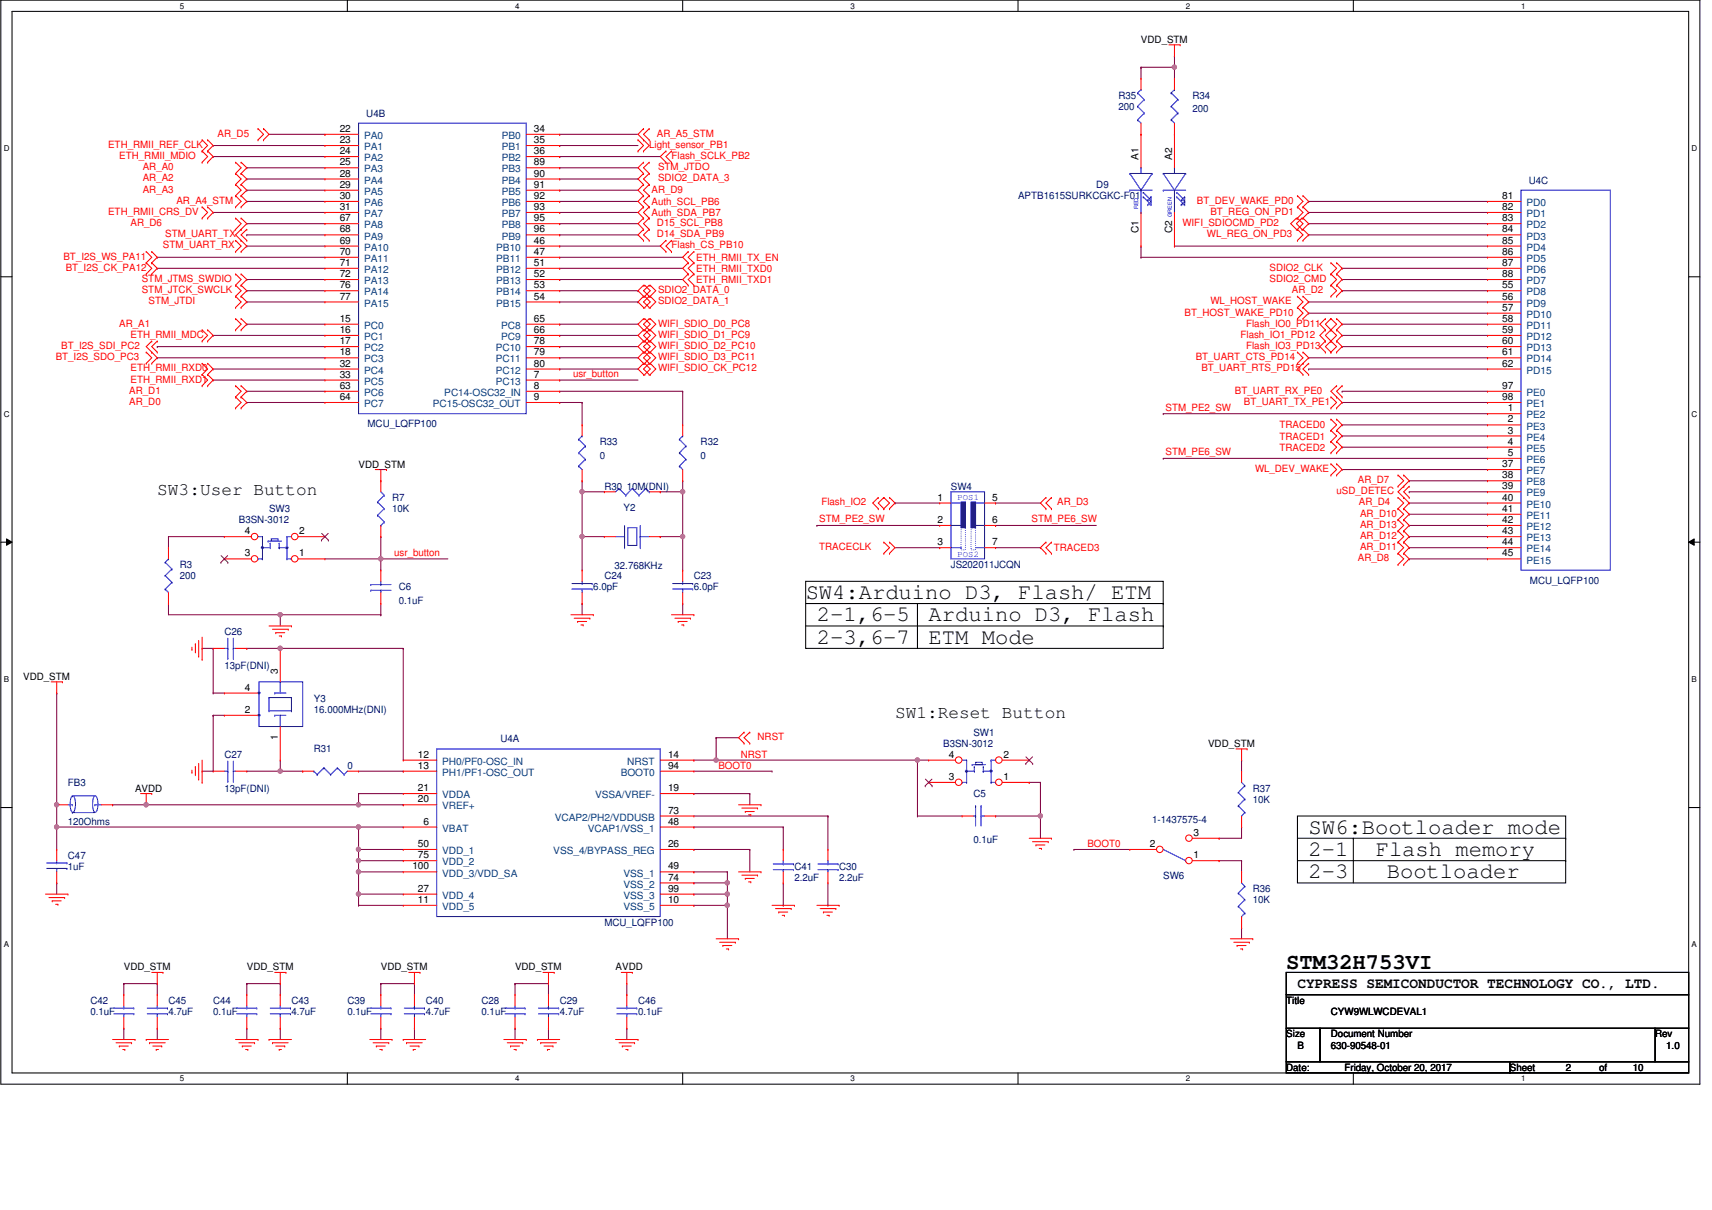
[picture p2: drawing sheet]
<svg xmlns="http://www.w3.org/2000/svg" width="420mm" height="297mm" viewBox="0 0 420 297" stroke-linecap="round" stroke-linejoin="round" font-family="sans-serif">
<defs><g id="words">
<g font-size="5.5">
<text x="197.7" y="147.1">SW4:Arduino D3, Flash/ ETM</text>
<text x="200.5" y="152.5">2-1,6-5</text>
<text x="227.9" y="152.5">Arduino D3, Flash</text>
<text x="200.5" y="158">2-3,6-7</text>
<text x="227.9" y="158">ETM Mode</text>
<text x="321.2" y="204.7">SW6:Bootloader mode</text>
<text x="321.2" y="215.6">2-3</text>
<text x="321.2" y="210.1">2-1</text>
<text x="337.6" y="210.1">Flash memory</text>
<text x="340.3" y="215.6">Bootloader</text>
<text x="315.7" y="237.8">STM32H753VI</text>
</g>
<g font-size="4.4">
<text x="38.6" y="121.5">SW3:User Button</text>
<text x="219.7" y="176.4">SW1:Reset Button</text>
</g>
<text font-size="3.6" x="318.4" y="242.4">CYPRESS SEMICONDUCTOR TECHNOLOGY CO., LTD.</text>
<g font-size="2.5">
<text x="280" y="10.5">VDD_STM</text>
<text x="83.4" y="32.4">22</text>
<text x="83.4" y="35.1">23</text>
<text x="131.1" y="32.4">34</text>
<text x="131.1" y="35.1">35</text>
<text x="83.4" y="37.8">24</text>
<text x="83.4" y="40.6">25</text>
<text x="131.1" y="37.8">36</text>
<text x="131.1" y="40.6">89</text>
<text x="279.4" y="39.3" transform="rotate(-90 279.4 39.3)">A1</text>
<text x="287.6" y="39.3" transform="rotate(-90 287.6 39.3)">A2</text>
<text x="83.4" y="43.3">28</text>
<text x="83.4" y="46.1">29</text>
<text x="131.1" y="43.3">90</text>
<text x="131.1" y="46.1">91</text>
<text x="83.4" y="48.9">30</text>
<text x="83.4" y="51.6">31</text>
<text x="131.1" y="48.9">92</text>
<text x="131.1" y="51.6">93</text>
<text x="368.7" y="48.9">81</text>
<text x="368.7" y="51.6">82</text>
<text x="83.4" y="54.3">67</text>
<text x="83.4" y="57.1">68</text>
<text x="83.4" y="59.8">69</text>
<text x="131.1" y="54.3">95</text>
<text x="131.1" y="57.1">96</text>
<text x="131.1" y="59.8">46</text>
<text x="279.4" y="57.3" transform="rotate(-90 279.4 57.3)">C1</text>
<text x="287.6" y="57.3" transform="rotate(-90 287.6 57.3)">C2</text>
<text x="368.7" y="54.3">83</text>
<text x="368.7" y="57.1">84</text>
<text x="368.7" y="59.8">85</text>
<text x="83.4" y="62.6">70</text>
<text x="83.4" y="65.3">71</text>
<text x="131.1" y="62.6">47</text>
<text x="131.1" y="65.3">51</text>
<text x="368.7" y="62.6">86</text>
<text x="368.7" y="65.3">87</text>
<text x="83.4" y="68">72</text>
<text x="83.4" y="70.8">76</text>
<text x="131.1" y="68">52</text>
<text x="131.1" y="70.8">53</text>
<text x="368.7" y="68">88</text>
<text x="368.7" y="70.8">55</text>
<text x="83.4" y="73.5">77</text>
<text x="131.1" y="73.5">54</text>
<text x="368.7" y="73.5">56</text>
<text x="368.7" y="76.3">57</text>
<text x="83.4" y="79">15</text>
<text x="83.4" y="81.7">16</text>
<text x="131.1" y="79">65</text>
<text x="131.1" y="81.7">66</text>
<text x="368.7" y="79">58</text>
<text x="368.7" y="81.7">59</text>
<text x="83.4" y="84.5">17</text>
<text x="83.4" y="87.2">18</text>
<text x="131.1" y="84.5">78</text>
<text x="131.1" y="87.2">79</text>
<text x="368.7" y="84.5">60</text>
<text x="368.7" y="87.2">61</text>
<text x="83.4" y="90">32</text>
<text x="83.4" y="92.7">33</text>
<text x="83.4" y="95.5">63</text>
<text x="131.1" y="90">80</text>
<text x="131.1" y="92.7">7</text>
<text x="131.1" y="95.5">8</text>
<text x="368.7" y="90">62</text>
<text x="368.7" y="95.5">97</text>
<text x="83.4" y="98.2">64</text>
<text x="131.1" y="98.2">9</text>
<text x="368.7" y="98.2">98</text>
<text x="370" y="101">1</text>
<text x="370" y="103.7">2</text>
<text x="370" y="106.4">3</text>
<text x="370" y="109.2">4</text>
<text x="370" y="111.9">5</text>
<text x="88" y="114.8">VDD_STM</text>
<text x="368.7" y="114.7">37</text>
<text x="368.7" y="117.4">38</text>
<text x="230.1" y="122.9">1</text>
<text x="243.5" y="122.9">5</text>
<text x="368.7" y="120.1">39</text>
<text x="368.7" y="122.9">40</text>
<text x="368.7" y="125.6">41</text>
<text x="60.1" y="131.1">4</text>
<text x="73.4" y="131.1">2</text>
<text x="230.1" y="128.4">2</text>
<text x="243.5" y="128.4">6</text>
<text x="368.7" y="128.4">42</text>
<text x="368.7" y="131.1">43</text>
<text x="60.1" y="136.6">3</text>
<text x="73.4" y="136.6">1</text>
<text x="230.1" y="133.9">3</text>
<text x="243.5" y="133.9">7</text>
<text x="368.7" y="133.9">44</text>
<text x="368.7" y="136.6">45</text>
<text x="5.7" y="166.9">VDD_STM</text>
<text x="68.2" y="165.5" transform="rotate(-90 68.2 165.5)">3</text>
<text x="60.1" y="169.5">4</text>
<text x="60.1" y="175">2</text>
<text x="68.2" y="181.7" transform="rotate(-90 68.2 181.7)">1</text>
<text x="296.5" y="183.3">VDD_STM</text>
<text x="102.6" y="186">12</text>
<text x="102.6" y="188.7">13</text>
<text x="163.9" y="186">14</text>
<text x="163.9" y="188.7">94</text>
<text x="232.9" y="191.5">3</text>
<text x="232.9" y="186">4</text>
<text x="246.2" y="191.5">1</text>
<text x="246.2" y="186">2</text>
<text x="33.1" y="194.3">AVDD</text>
<text x="102.6" y="194.2">21</text>
<text x="102.6" y="197">20</text>
<text x="163.9" y="194.2">19</text>
<text x="103.9" y="202.4">6</text>
<text x="163.9" y="199.7">73</text>
<text x="163.9" y="202.4">48</text>
<text x="102.6" y="207.9">50</text>
<text x="163.9" y="207.9">26</text>
<text x="282.2" y="207.9">2</text>
<text x="292.9" y="205.2">3</text>
<text x="101.2" y="213.4">100</text>
<text x="102.6" y="210.7">75</text>
<text x="163.9" y="213.4">49</text>
<text x="292.9" y="210.7">1</text>
<text x="102.6" y="218.9">27</text>
<text x="102.6" y="221.7">11</text>
<text x="163.9" y="216.2">74</text>
<text x="163.9" y="221.7">10</text>
<text x="163.9" y="218.9">99</text>
<text x="30.4" y="238.2">VDD_STM</text>
<text x="60.6" y="238.2">VDD_STM</text>
<text x="93.5" y="238.2">VDD_STM</text>
<text x="126.4" y="238.2">VDD_STM</text>
<text x="151.1" y="238.2">AVDD</text>
<text x="315.7" y="246.4">Title</text>
<text x="326.6" y="249.2">CYW9WLWCDEVAL1</text>
<text x="315.7" y="254.7">Size</text>
<text x="318.4" y="257.4">B</text>
<text x="326.6" y="254.7">Document Number</text>
<text x="326.6" y="257.4">630-90548-01</text>
<text x="406.2" y="254.7">Rev</text>
<text x="408.9" y="257.4">1.0</text>
<text x="315.7" y="262.9">Date:</text>
<text x="329.9" y="262.9">Friday, October 20, 2017</text>
<text x="370.5" y="262.9">Sheet</text>
<text x="384.2" y="262.9">2</text>
<text x="392.5" y="262.9">of</text>
<text x="400.7" y="262.9">10</text>
</g>
<g font-size="2.5" fill="#000080">
<text x="89.9" y="28.6">U4B</text>
<text x="274.5" y="24.3">R35</text>
<text x="274.5" y="27">200</text>
<text x="292.6" y="24.3">R34</text>
<text x="292.6" y="27.5">200</text>
<text x="269.1" y="46.2">D9</text>
<text x="375.2" y="45.1">U4C</text>
<text x="249.8" y="48.9">APTB1615SURKCGKC-F01</text>
<text x="90.2" y="104.9">MCU_LQFP100</text>
<text x="147.2" y="109.3">R33</text>
<text x="147.2" y="112.6">0</text>
<text x="171.9" y="109.3">R32</text>
<text x="171.9" y="112.6">0</text>
<text x="66" y="125.7">SW3</text>
<text x="96.2" y="123">R7</text>
<text x="96.2" y="125.7">10K</text>
<text x="148.3" y="120.3">R30 10M(DNI)</text>
<text x="153" y="125.5">Y2</text>
<text x="233.4" y="120.3">SW4</text>
<text x="58.6" y="128.5">B3SN-3012</text>
<text x="44.1" y="139.4">R3</text>
<text x="44.1" y="142.2">200</text>
<text x="148.3" y="142.2">C24</text>
<text x="150.8" y="139.7">32.768KHz</text>
<text x="170.3" y="142.2">C23</text>
<text x="233.4" y="139.4">JS202011JCQN</text>
<text x="375.5" y="143.3">MCU_LQFP100</text>
<text x="97.9" y="144.9">C6</text>
<text x="97.9" y="148.3">0.1uF</text>
<text x="145.6" y="144.9">6.0pF</text>
<text x="170.3" y="144.9">6.0pF</text>
<text x="55.1" y="155.9">C26</text>
<text x="55.1" y="164.1">13pF(DNI)</text>
<text x="77" y="172.4">Y3</text>
<text x="77" y="175.1">16.000MHz(DNI)</text>
<text x="77" y="184.7">R31</text>
<text x="122.8" y="182.2">U4A</text>
<text x="231.5" y="183.3">B3SN-3012</text>
<text x="238.9" y="180.6">SW1</text>
<text x="55.1" y="186.1">C27</text>
<text x="85.2" y="188.8">0</text>
<text x="16.7" y="193">FB3</text>
<text x="55.1" y="194.3">13pF(DNI)</text>
<text x="238.9" y="195.7">C5</text>
<text x="307.5" y="194.3">R37</text>
<text x="307.5" y="197.1">10K</text>
<text x="16.7" y="202.6">120Ohms</text>
<text x="282.8" y="202">1-1437575-4</text>
<text x="238.9" y="206.9">0.1uF</text>
<text x="16.7" y="210.8">C47</text>
<text x="16.7" y="213.5">1uF</text>
<text x="195" y="213.5">C41</text>
<text x="205.9" y="213.5">C30</text>
<text x="285.5" y="215.7">SW6</text>
<text x="195" y="216.3">2.2uF</text>
<text x="205.9" y="216.3">2.2uF</text>
<text x="307.5" y="219">R36</text>
<text x="307.5" y="221.7">10K</text>
<text x="148.3" y="227.2">MCU_LQFP100</text>
<text x="22.2" y="246.4">C42</text>
<text x="22.2" y="249.2">0.1uF</text>
<text x="41.3" y="246.4">C45</text>
<text x="41.3" y="249.2">4.7uF</text>
<text x="52.3" y="246.4">C44</text>
<text x="52.3" y="249.2">0.1uF</text>
<text x="71.5" y="246.4">C43</text>
<text x="71.5" y="249.2">4.7uF</text>
<text x="85.2" y="246.4">C39</text>
<text x="85.2" y="249.2">0.1uF</text>
<text x="104.5" y="246.4">C40</text>
<text x="104.5" y="249.2">4.7uF</text>
<text x="118.2" y="246.4">C28</text>
<text x="118.2" y="249.2">0.1uF</text>
<text x="137.4" y="246.4">C29</text>
<text x="137.4" y="249.2">4.7uF</text>
<text x="156.6" y="246.4">C46</text>
<text x="156.6" y="249.2">0.1uF</text>
</g>
<g font-size="2.5" fill="#f00">
<text x="53.4" y="33.6">AR_D5</text>
<text x="161.2" y="33.6">AR_A5_STM</text>
<text x="26.5" y="36.3">ETH_RMII_REF_CLK</text>
<text x="29.3" y="39.1">ETH_RMII_MDIO</text>
<text x="35" y="41.8">AR_A0</text>
<text x="159.3" y="36.3">Light_sensor_PB1</text>
<text x="161.5" y="41.8">STM_JTDO</text>
<text x="164.8" y="39.1">Flash_SCLK_PB2</text>
<text x="35" y="44.5">AR_A2</text>
<text x="35" y="47.3">AR_A3</text>
<text x="159.9" y="47.3">AR_D9</text>
<text x="161.5" y="44.5">SDIO2_DATA_3</text>
<text x="26.5" y="52.8">ETH_RMII_CRS_DV</text>
<text x="43.3" y="50">AR_A4_STM</text>
<text x="159.9" y="50.3">Auth_SCL_PB6</text>
<text x="159.9" y="53">Auth_SDA_PB7</text>
<text x="293.7" y="50">BT_DEV_WAKE_PD0</text>
<text x="297" y="52.8">BT_REG_ON_PD1</text>
<text x="32" y="55.5">AR_D6</text>
<text x="40.5" y="58.3">STM_UART_TX</text>
<text x="161.2" y="58.3">D14_SDA_PB9</text>
<text x="161.2" y="55.5">D15_SCL_PB8</text>
<text x="290.2" y="55.5">WIFI_SDIOCMD_PD2</text>
<text x="296.2" y="58.3">WL_REG_ON_PD3</text>
<text x="15.6" y="63.8">BT_I2S_WS_PA11</text>
<text x="40" y="61">STM_UART_RX</text>
<text x="164.8" y="61">Flash_CS_PB10</text>
<text x="170.8" y="64">ETH_RMII_TX_EN</text>
<text x="16.1" y="66.5">BT_I2S_CK_PA12</text>
<text x="34.8" y="69.2">STM_JTMS_SWDIO</text>
<text x="34.8" y="72">STM_JTCK_SWCLK</text>
<text x="161.5" y="72">SDIO2_DATA_0</text>
<text x="170.8" y="66.8">ETH_RMII_TXD0</text>
<text x="170.8" y="69.5">ETH_RMII_TXD1</text>
<text x="311.6" y="69.2">SDIO2_CMD</text>
<text x="311.6" y="66.5">SDIO2_CLK</text>
<text x="317.1" y="72">AR_D2</text>
<text x="36.4" y="74.7">STM_JTDI</text>
<text x="161.5" y="74.7">SDIO2_DATA_1</text>
<text x="290.7" y="77.5">BT_HOST_WAKE_PD10</text>
<text x="297" y="74.7">WL_HOST_WAKE</text>
<text x="29.3" y="80.2">AR_A1</text>
<text x="32" y="82.9">ETH_RMII_MDC</text>
<text x="161.5" y="80.2">WIFI_SDIO_D0_PC8</text>
<text x="161.5" y="82.9">WIFI_SDIO_D1_PC9</text>
<text x="304.4" y="82.9">Flash_IO1_PD12</text>
<text x="305.8" y="80.2">Flash_IO0_PD11</text>
<text x="13.7" y="88.4">BT_I2S_SDO_PC3</text>
<text x="15" y="85.7">BT_I2S_SDI_PC2</text>
<text x="161.5" y="85.7">WIFI_SDIO_D2_PC10</text>
<text x="161.5" y="88.4">WIFI_SDIO_D3_PC11</text>
<text x="293.4" y="88.4">BT_UART_CTS_PD14</text>
<text x="305.8" y="85.7">Flash_IO3_PD13</text>
<text x="32" y="91.2">ETH_RMII_RXD0</text>
<text x="32" y="93.9">ETH_RMII_RXD1</text>
<text x="140.7" y="92.5">usr_button</text>
<text x="161.5" y="91.2">WIFI_SDIO_CK_PC12</text>
<text x="294.8" y="91.2">BT_UART_RTS_PD15</text>
<text x="31.7" y="96.6">AR_D1</text>
<text x="31.7" y="99.4">AR_D0</text>
<text x="286" y="100.8">STM_PE2_SW</text>
<text x="303.1" y="96.6">BT_UART_RX_PE0</text>
<text x="305.3" y="99.4">BT_UART_TX_PE1</text>
<text x="314" y="105.2">TRACED0</text>
<text x="314" y="107.9">TRACED1</text>
<text x="286" y="111.8">STM_PE6_SW</text>
<text x="314" y="110.7">TRACED2</text>
<text x="308" y="115.9">WL_DEV_WAKE</text>
<text x="333.2" y="118.6">AR_D7</text>
<text x="201.6" y="124.1">Flash_IO2</text>
<text x="259.4" y="124.1">AR_D3</text>
<text x="328" y="121.4">uSD_DETEC</text>
<text x="333.5" y="124.1">AR_D4</text>
<text x="201" y="128.2">STM_PE2_SW</text>
<text x="253.1" y="128.2">STM_PE6_SW</text>
<text x="333.8" y="129.6">AR_D13</text>
<text x="333.8" y="126.8">AR_D10</text>
<text x="96.8" y="136.4">usr_button</text>
<text x="201" y="135.1">TRACECLK</text>
<text x="258.6" y="135.3">TRACED3</text>
<text x="333.2" y="137.8">AR_D8</text>
<text x="333.8" y="132.3">AR_D12</text>
<text x="333.8" y="135.1">AR_D11</text>
<text x="185.9" y="181.7">NRST</text>
<text x="176.3" y="188.8">BOOT0</text>
<text x="181.8" y="186.1">NRST</text>
<text x="266.9" y="208">BOOT0</text>
</g>
<g font-size="2.5" fill="#004080">
<text x="89.4" y="34.1">PA0</text>
<text x="123.1" y="34.1">PB0</text>
<text x="89.4" y="36.9">PA1</text>
<text x="89.4" y="39.6">PA2</text>
<text x="123.1" y="36.9">PB1</text>
<text x="123.1" y="39.6">PB2</text>
<text x="89.4" y="42.3">PA3</text>
<text x="89.4" y="45.1">PA4</text>
<text x="89.4" y="47.8">PA5</text>
<text x="123.1" y="42.3">PB3</text>
<text x="123.1" y="45.1">PB4</text>
<text x="123.1" y="47.8">PB5</text>
<text x="89.4" y="50.6">PA6</text>
<text x="89.4" y="53.3">PA7</text>
<text x="123.1" y="50.6">PB6</text>
<text x="123.1" y="53.3">PB7</text>
<text x="374.6" y="50.6">PD0</text>
<text x="374.6" y="53.3">PD1</text>
<text x="89.4" y="56">PA8</text>
<text x="89.4" y="58.8">PA9</text>
<text x="123.1" y="56">PB8</text>
<text x="123.1" y="58.8">PB9</text>
<text x="374.6" y="56">PD2</text>
<text x="374.6" y="58.8">PD3</text>
<text x="89.4" y="61.6">PA10</text>
<text x="89.4" y="64.3">PA11</text>
<text x="121.8" y="61.6">PB10</text>
<text x="121.8" y="64.3">PB11</text>
<text x="374.6" y="61.6">PD4</text>
<text x="374.6" y="64.3">PD5</text>
<text x="89.4" y="67">PA12</text>
<text x="89.4" y="69.8">PA13</text>
<text x="121.8" y="67">PB12</text>
<text x="121.8" y="69.8">PB13</text>
<text x="374.6" y="67">PD6</text>
<text x="374.6" y="69.8">PD7</text>
<text x="89.4" y="72.5">PA14</text>
<text x="89.4" y="75.3">PA15</text>
<text x="121.8" y="72.5">PB14</text>
<text x="121.8" y="75.3">PB15</text>
<text x="374.6" y="72.5">PD8</text>
<text x="374.6" y="75.3">PD9</text>
<text x="89.4" y="80.7">PC0</text>
<text x="89.4" y="83.5">PC1</text>
<text x="123" y="80.7">PC8</text>
<text x="123" y="83.5">PC9</text>
<text x="374.6" y="78">PD10</text>
<text x="374.6" y="80.7">PD11</text>
<text x="374.6" y="83.5">PD12</text>
<text x="89.4" y="86.2">PC2</text>
<text x="89.4" y="89">PC3</text>
<text x="121.7" y="86.2">PC10</text>
<text x="121.7" y="89">PC11</text>
<text x="374.6" y="86.2">PD13</text>
<text x="374.6" y="89">PD14</text>
<text x="89.4" y="91.7">PC4</text>
<text x="89.4" y="94.4">PC5</text>
<text x="121.7" y="91.7">PC12</text>
<text x="121.7" y="94.4">PC13</text>
<text x="374.6" y="91.7">PD15</text>
<text x="89.4" y="97.2">PC6</text>
<text x="89.4" y="99.9">PC7</text>
<text x="106.2" y="99.9">PC15-OSC32_OUT</text>
<text x="109" y="97.2">PC14-OSC32_IN</text>
<text x="374.6" y="97.2">PE0</text>
<text x="374.6" y="99.9">PE1</text>
<text x="374.6" y="102.7">PE2</text>
<text x="374.6" y="105.5">PE3</text>
<text x="374.6" y="108.2">PE4</text>
<text x="374.6" y="110.9">PE5</text>
<text x="374.6" y="113.7">PE6</text>
<text x="374.6" y="116.4">PE7</text>
<text x="374.6" y="119.2">PE8</text>
<text x="374.6" y="121.9">PE9</text>
<text x="374.6" y="124.6">PE10</text>
<text x="374.6" y="127.4">PE11</text>
<text x="374.6" y="130.1">PE12</text>
<text x="374.6" y="132.9">PE13</text>
<text x="374.6" y="135.6">PE14</text>
<text x="374.6" y="138.3">PE15</text>
<text x="108.5" y="187.7">PH0/PF0-OSC_IN</text>
<text x="108.5" y="190.5">PH1/PF1-OSC_OUT</text>
<text x="152.3" y="190.5">BOOT0</text>
<text x="154" y="187.7">NRST</text>
<text x="108.5" y="196">VDDA</text>
<text x="146" y="196">VSSA/VREF-</text>
<text x="108.5" y="198.7">VREF+</text>
<text x="136.2" y="201.5">VCAP2/PH2/VDDUSB</text>
<text x="108.5" y="204.2">VBAT</text>
<text x="108.5" y="209.7">VDD_1</text>
<text x="135.8" y="209.7">VSS_4/BYPASS_REG</text>
<text x="144.3" y="204.2">VCAP1/VSS_1</text>
<text x="108.5" y="212.4">VDD_2</text>
<text x="108.5" y="215.2">VDD_3/VDD_SA</text>
<text x="153" y="215.2">VSS_1</text>
<text x="108.5" y="220.6">VDD_4</text>
<text x="153" y="217.9">VSS_2</text>
<text x="153" y="220.6">VSS_3</text>
<text x="108.5" y="223.4">VDD_5</text>
<text x="153" y="223.4">VSS_5</text>
</g>
<g font-size="2.2" fill="#00f">
<text x="235" y="122.8">POS1</text>
<text x="235" y="136.8">POS2</text>
</g>
<g font-size="2">
<text x="44.1" y="2.1">5</text>
<text x="126.4" y="2.1">4</text>
<text x="208.7" y="2.1">3</text>
<text x="291" y="2.1">2</text>
<text x="373.3" y="2.1">1</text>
<text x=".9" y="37.1">D</text>
<text x="415.2" y="37.1">D</text>
<text x=".9" y="102.3">C</text>
<text x="415.2" y="102.3">C</text>
<text x=".9" y="167.4">B</text>
<text x="415.2" y="167.4">B</text>
<text x=".9" y="232.6">A</text>
<text x="415.2" y="232.6">A</text>
<text x="44.1" y="265.5">5</text>
<text x="126.4" y="265.5">4</text>
<text x="208.7" y="265.5">3</text>
<text x="291" y="265.5">2</text>
<text x="373.3" y="265.5">1</text>
</g>
<g font-size="1.4" fill="#00f">
<text x="279.3" y="51.4" transform="rotate(-90 279.3 51.4)">RED</text>
<text x="287.6" y="53.3" transform="rotate(-90 287.6 53.3)">GREEN</text>
</g>
</g></defs>
<path d="M.2 0h417v266.1h-417zM3 2.8h411.4v260.6h-411.4z" fill="none" stroke="#000" stroke-width=".25"/>
<g fill="#fff">
<path d="M44.1 .3h1.1v2.2h-1.1z"/>
<path d="M44.1 263.7h1.1v2.2h-1.1z"/>
</g>
<path d="M85.2 0v2.8M85.2 263.4v2.7" fill="none" stroke="#000" stroke-width=".25"/>
<g fill="#fff">
<path d="M126.4 .3h1.1v2.2h-1.1z"/>
<path d="M126.4 263.7h1.1v2.2h-1.1z"/>
</g>
<path d="M167.5 0v2.8M167.5 263.4v2.7" fill="none" stroke="#000" stroke-width=".25"/>
<g fill="#fff">
<path d="M208.7 .3h1.1v2.2h-1.1z"/>
<path d="M208.7 263.7h1.1v2.2h-1.1z"/>
</g>
<path d="M249.8 0v2.8M249.8 263.4v2.7" fill="none" stroke="#000" stroke-width=".25"/>
<g fill="#fff">
<path d="M291 .3h1.1v2.2h-1.1z"/>
<path d="M291 263.7h1.1v2.2h-1.1z"/>
</g>
<path d="M332.1 0v2.8M332.1 263.4v2.7" fill="none" stroke="#000" stroke-width=".25"/>
<g fill="#fff">
<path d="M373.3 .3h1.1v2.2h-1.1z"/>
<path d="M373.3 263.7h1.1v2.2h-1.1z"/>
<path d="M.9 35.3h1.4v2.2h-1.4z"/>
<path d="M415.2 35.3h1.3v2.2h-1.3z"/>
<path d="M.9 100.5h1.4v2.2h-1.4z"/>
<path d="M415.2 100.5h1.3v2.2h-1.3z"/>
</g>
<path d="M.2 67.9h2.8M414.4 67.9h2.8" fill="none" stroke="#000" stroke-width=".25"/>
<g fill="#fff">
<path d="M.9 165.7h1.3v2.2h-1.3z"/>
<path d="M415.2 165.7h1.3v2.2h-1.3z"/>
</g>
<path d="M.2 133.1h2.8M1.6 132.3l1.4 .8-1.4 .8zM414.4 133.1l1.4-.8v1.6zM414.4 133.1h2.8" fill="none" stroke="#000" stroke-width=".25"/>
<path d="M1.6 132.3l1.4 .8-1.4 .8zM414.4 133.1l1.4-.8v1.6z" fill="#000"/>
<g fill="#fff">
<path d="M.9 230.8h1.3v2.2h-1.3z"/>
<path d="M415.2 230.8h1.3v2.2h-1.3z"/>
</g>
<g fill="none" stroke="#000" stroke-width=".25">
<path d="M197.7 142.7h87.8v16.5h-87.8zM197.7 148.2h87.8M197.7 153.7h87.8M225.2 148.2h.1M225.2 148.2v11M285.5 148.2h.1M285.5 153.7h.1M.2 198.2h2.8M414.4 198.2h2.8M318.4 200.3h65.8v16.4h-65.8zM318.4 205.8h65.8M318.4 211.3h65.8"/>
<path d="M332.1 205.8h.1M332.1 205.8v10.9M384.2 205.8h.1M384.2 211.3h.1"/>
</g>
<g fill="none" stroke="#800040" stroke-width=".25">
<path d="M52.3 35.7h.1M52.3 38.4h.1M52.3 35.7h27.4M52.3 38.4h27.4M137.4 35.7h.1M137.4 33h.1M137.4 38.4h.1M137.4 35.7h19.2M137.4 33h19.2M137.4 38.4h24.6M52.3 52.2h.1M52.3 52.2h27.4"/>
<path d="M60.6 54.9h.1M60.6 41.2h.1M60.6 43.9h.1M60.6 46.7h.1M60.6 49.4h.1M60.6 41.2h19.1M60.6 43.9h19.1M60.6 54.9h19.1M60.6 46.7h19.1M60.6 49.4h19.1M137.4 41.2h.1M137.4 43.9h.1"/>
<path d="M137.4 46.7h.1M137.4 54.9h.1M137.4 57.7h.1M137.4 49.4h.1M137.4 52.2h.1M137.4 41.2h19.2M137.4 43.9h19.2M137.4 54.9h19.2M137.4 46.7h19.2M137.4 49.4h19.2M137.4 57.7h19.2M137.4 52.2h19.2"/>
<path d="M321.2 54.9h.1M321.2 49.4h.1M321.2 52.2h.1M321.2 57.7h.1M321.2 54.9h43.9M321.2 49.4h43.9M321.2 57.7h43.9M321.2 52.2h43.9M60.6 68.6h.1M60.6 71.4h.1M60.6 74.1h.1M60.6 79.6h.1"/>
<path d="M60.6 68.6h19.1M60.6 71.4h19.1M60.6 74.1h19.1M60.6 79.6h19.1M137.4 79.6h.1M137.4 60.4h.1M137.4 65.9h.1M137.4 68.6h.1M137.4 63.2h.1M137.4 68.6h30.1M137.4 79.6h19.2M137.4 60.4h24.6"/>
<path d="M137.4 65.9h30.1M137.4 63.2h30.1M321.2 74.1h.1M321.2 76.9h.1M321.2 74.1h43.9M321.2 76.9h43.9M329.4 79.6h.1M329.4 79.6h35.7M52.3 90.6h.1M52.3 93.3h.1M52.3 82.3h.1M52.3 82.3h27.4"/>
<path d="M52.3 90.6h27.4M52.3 93.3h27.4M60.6 96.1h.1M60.6 98.8h.1M60.6 96.1h19.1M60.6 98.8h19.1M137.4 82.3h.1M137.4 85.1h.1M137.4 87.8h.1M137.4 90.6h.1M137.4 82.3h19.2M137.4 85.1h19.2"/>
<path d="M137.4 87.8h19.2M137.4 90.6h19.2M329.4 82.3h.1M329.4 85.1h.1M329.4 82.3h35.7M329.4 85.1h35.7M285.5 101.6h.1M285.5 112.5h.1M285.5 101.6h79.6M285.5 112.5h79.6M329.4 104.3h.1M329.4 107h.1"/>
<path d="M329.4 109.8h.1M329.4 104.3h35.7M329.4 107h35.7M329.4 109.8h35.7M345.9 137.2h.1M345.9 137.2h19.2M170.3 186.6h.1M170.3 186.6h5.5M225.2 186.6h.1M225.2 186.6h2.7M225.2 186.6v13.7M252.6 192.1h.1"/>
<path d="M252.6 192.1h2.7M255.3 192.1h.1M255.3 192.1v13.7M225.2 200.3h.1M225.2 200.3h10.9M244.3 200.3h.1M244.3 200.3h11M255.3 200.3h.1"/>
</g>
<circle cx="255.3" cy="200.3" r=".54" fill="#f0f"/>
<circle cx="255.3" cy="200.3" r=".54" fill="none" stroke="#f0f" stroke-width=".25"/>
<path d="M13.9 170.1h.1M13.9 170.1v27.5M13.9 203h.1M13.9 216.7h.1M13.9 203v5.5M13.9 216.7v2.8M13.9 203h74.1" fill="none" stroke="#800040" stroke-width=".25"/>
<circle cx="88" cy="203" r=".54" fill="#f0f"/>
<circle cx="88" cy="203" r=".54" fill="none" stroke="#f0f" stroke-width=".25"/>
<path d="M13.9 197.6h.1M13.9 197.6v5.4" fill="none" stroke="#800040" stroke-width=".25"/>
<circle cx="13.9" cy="203" r=".54" fill="#f0f"/>
<circle cx="13.9" cy="203" r=".54" fill="none" stroke="#f0f" stroke-width=".25"/>
<circle cx="13.9" cy="197.5" r=".54" fill="#f0f"/>
<circle cx="13.9" cy="197.5" r=".54" fill="none" stroke="#f0f" stroke-width=".25"/>
<path d="M27.6 197.6h.1M27.6 197.6h60.4M35.9 197.6h.1" fill="none" stroke="#800040" stroke-width=".25"/>
<circle cx="88" cy="197.5" r=".54" fill="#f0f"/>
<circle cx="88" cy="197.5" r=".54" fill="none" stroke="#f0f" stroke-width=".25"/>
<circle cx="35.9" cy="197.5" r=".54" fill="#f0f"/>
<circle cx="35.9" cy="197.5" r=".54" fill="none" stroke="#f0f" stroke-width=".25"/>
<path d="M88 203h.1M88 203v5.5" fill="none" stroke="#800040" stroke-width=".25"/>
<circle cx="88" cy="208.5" r=".54" fill="#f0f"/>
<circle cx="88" cy="208.5" r=".54" fill="none" stroke="#f0f" stroke-width=".25"/>
<path d="M88 203h.1M88 211.3h.1M88 208.5h.1M88 214h.1M88 203h11M88 211.3h11M88 208.5v5.5M88 208.5h11M88 214h11" fill="none" stroke="#800040" stroke-width=".25"/>
<circle cx="88" cy="214" r=".54" fill="#f0f"/>
<circle cx="88" cy="214" r=".54" fill="none" stroke="#f0f" stroke-width=".25"/>
<circle cx="88" cy="211.3" r=".54" fill="#f0f"/>
<circle cx="88" cy="211.3" r=".54" fill="none" stroke="#f0f" stroke-width=".25"/>
<path d="M88 219.5h.1M88 219.5h11" fill="none" stroke="#800040" stroke-width=".25"/>
<circle cx="88" cy="219.5" r=".54" fill="#f0f"/>
<circle cx="88" cy="219.5" r=".54" fill="none" stroke="#f0f" stroke-width=".25"/>
<path d="M88 214h.1M88 219.5h.1M88 214v8.2M170.3 214h.1M170.3 216.7h.1M170.3 214h8.2M178.5 214h.1M178.5 214v2.7h-8.2M88 222.2h.1M88 222.2h11" fill="none" stroke="#800040" stroke-width=".25"/>
<circle cx="178.5" cy="216.7" r=".54" fill="#f0f"/>
<circle cx="178.5" cy="216.7" r=".54" fill="none" stroke="#f0f" stroke-width=".25"/>
<path d="M170.3 219.5h.1M178.5 216.7h.1M178.5 216.7v2.8h-8.2" fill="none" stroke="#800040" stroke-width=".25"/>
<circle cx="178.5" cy="219.5" r=".54" fill="#f0f"/>
<circle cx="178.5" cy="219.5" r=".54" fill="none" stroke="#f0f" stroke-width=".25"/>
<path d="M178.5 219.5h.1M178.5 219.5v11M170.3 222.2h.1M170.3 222.2h8.2M178.5 222.2h.1" fill="none" stroke="#800040" stroke-width=".25"/>
<circle cx="178.5" cy="222.2" r=".54" fill="#f0f"/>
<circle cx="178.5" cy="222.2" r=".54" fill="none" stroke="#f0f" stroke-width=".25"/>
<path d="M175.8 181.1h.1M175.8 186.6h.1M175.8 181.1v5.5M175.8 186.6h49.4" fill="none" stroke="#800040" stroke-width=".25"/>
<circle cx="225.1" cy="186.6" r=".54" fill="#f0f"/>
<circle cx="225.1" cy="186.6" r=".54" fill="none" stroke="#f0f" stroke-width=".25"/>
<circle cx="175.7" cy="186.6" r=".54" fill="#f0f"/>
<circle cx="175.7" cy="186.6" r=".54" fill="none" stroke="#f0f" stroke-width=".25"/>
<g fill="none" stroke="#800040" stroke-width=".25">
<path d="M142.9 131.7h.1M142.9 120.7h.1M142.9 131.7h5.4M142.9 120.7v19.3M162 131.7h.1M167.5 120.7h.1M167.5 120.7v11h-5.5M170.3 194.8h.1M170.3 194.8h13.7M175.8 181.1h.1M175.8 181.1h5.5M184 194.8h.1"/>
<path d="M184 194.8v2.8M170.3 208.5h.1M170.3 208.5h13.7M184 208.5h.1M184 208.5v5.5"/>
</g>
<circle cx="142.8" cy="131.7" r=".54" fill="#f0f"/>
<circle cx="142.8" cy="131.7" r=".54" fill="none" stroke="#f0f" stroke-width=".25"/>
<path d="M167.5 131.7h.1M167.5 131.7v8.3" fill="none" stroke="#800040" stroke-width=".25"/>
<circle cx="167.5" cy="131.7" r=".54" fill="#f0f"/>
<circle cx="167.5" cy="131.7" r=".54" fill="none" stroke="#f0f" stroke-width=".25"/>
<path d="M142.9 120.7h.1M142.9 120.7h5.4M142.9 148.2h.1M142.9 148.2v2.7M167.5 148.2h.1M167.5 148.2v2.7" fill="none" stroke="#800040" stroke-width=".25"/>
<circle cx="142.8" cy="120.7" r=".54" fill="#f0f"/>
<circle cx="142.8" cy="120.7" r=".54" fill="none" stroke="#f0f" stroke-width=".25"/>
<path d="M137.4 96.1h.1M137.4 98.8h.1M137.4 96.1h30.1M137.4 98.8h5.5M142.9 98.8h.1M142.9 98.8v5.5M142.9 118h.1M142.9 118v2.7M167.5 118h.1M167.5 118v2.7h-5.5M162 120.7h.1" fill="none" stroke="#800040" stroke-width=".25"/>
<circle cx="167.5" cy="120.7" r=".54" fill="#f0f"/>
<circle cx="167.5" cy="120.7" r=".54" fill="none" stroke="#f0f" stroke-width=".25"/>
<path d="M167.5 96.1h.1M167.5 96.1v8.2M60.6 189.3h8.2M68.8 189.3h.1M88 189.3h11M99 189.3h.1" fill="none" stroke="#800040" stroke-width=".25"/>
<circle cx="68.8" cy="189.3" r=".54" fill="#f0f"/>
<circle cx="68.8" cy="189.3" r=".54" fill="none" stroke="#f0f" stroke-width=".25"/>
<path d="M60.6 159.2h.1M60.6 159.2h38.4M68.8 159.2h.1M99 159.2h.1M99 159.2v27.4" fill="none" stroke="#800040" stroke-width=".25"/>
<circle cx="68.8" cy="159.1" r=".54" fill="#f0f"/>
<circle cx="68.8" cy="159.1" r=".54" fill="none" stroke="#f0f" stroke-width=".25"/>
<path d="M288.2 13.8h.1M288.2 13.8v2.7M88 194.8h.1M88 197.6h.1M88 194.8h11M88 194.8v2.8M88 197.6h11M99 197.6h.1" fill="none" stroke="#800040" stroke-width=".25"/>
<circle cx="288.2" cy="16.5" r=".54" fill="#f0f"/>
<circle cx="288.2" cy="16.5" r=".54" fill="none" stroke="#f0f" stroke-width=".25"/>
<g fill="none" stroke="#800040" stroke-width=".25">
<path d="M280 16.5h.1M280 16.5h8.2M280 16.5v2.8M288.2 16.5h.1M288.2 16.5v2.8M60.6 57.7h.1M60.6 57.7h19.1M38.6 63.2h.1M38.6 65.9h.1M38.6 63.2h41.1M38.6 65.9h41.1M60.6 60.4h.1"/>
<path d="M60.6 60.4h19.1M137.4 71.4h19.2M137.4 74.1h19.2M156.6 71.4h.1M156.6 74.1h.1M280 60.4h.1M280 63.2h.1M280 60.4v2.8M280 63.2h85.1M288.2 60.4h.1M288.2 60.4h76.9M329.4 71.4h.1"/>
<path d="M329.4 68.6h.1M329.4 65.9h.1M329.4 65.9h35.7M329.4 71.4h35.7M329.4 68.6h35.7M38.6 85.1h.1M38.6 87.8h.1M38.6 85.1h41.1M38.6 87.8h41.1M137.4 93.3h.1M137.4 93.3h19.2M321.2 87.8h.1"/>
<path d="M321.2 90.6h.1M321.2 87.8h43.9M321.2 90.6h43.9M329.4 96.1h.1M329.4 98.8h.1M329.4 96.1h35.7M329.4 98.8h35.7M329.4 115.3h.1M329.4 115.3h35.7M79.7 137.2h30.2M93.5 137.2h.1M93.5 131.7h.1"/>
<path d="M93.5 131.7v5.5M345.9 129h.1M345.9 131.7h.1M345.9 134.5h.1M345.9 126.2h.1M345.9 123.5h.1M345.9 129h19.2M345.9 131.7h19.2M345.9 134.5h19.2M345.9 126.2h19.2M345.9 123.5h19.2M170.3 189.3h19.2"/>
<path d="M189.5 189.3h.1M304.7 186.6h.1M304.7 186.6v2.7M170.3 203h.1M170.3 203h21.9M170.3 200.3h32.9M192.2 203h.1M192.2 203v5.5M192.2 216.7v5.5M203.2 200.3h.1M203.2 200.3v8.2M203.2 216.7v5.5"/>
<path d="M263.6 208.5h.1M263.6 208.5h13.7M299.2 211.3h.1M299.2 205.8h.1M299.2 211.3h5.5M304.7 203h.1M304.7 211.3h.1M304.7 203v2.8h-5.5M304.7 211.3v2.7M192.2 222.2h.1M203.2 222.2h.1M304.7 227.8h.1"/>
<path d="M304.7 227.8v2.7M30.4 241.5h.1M30.4 252.4h.1M30.4 241.5v2.7M30.4 252.4v2.8M30.4 241.5h8.2M38.6 241.5h.1M38.6 252.4h.1M38.6 241.5v2.7M38.6 252.4v2.8M60.6 241.5h.1M60.6 252.4h.1"/>
<path d="M60.6 241.5h8.2M60.6 241.5v2.7M60.6 252.4v2.8M68.8 241.5h.1M68.8 252.4h.1M68.8 241.5v2.7M68.8 252.4v2.8M93.5 241.5h.1M93.5 252.4h.1M93.5 241.5h8.2M93.5 241.5v2.7M93.5 252.4v2.8"/>
<path d="M101.7 241.5h.1M101.7 252.4h.1M101.7 241.5v2.7M101.7 252.4v2.8M126.4 241.5h.1M126.4 252.4h.1M126.4 241.5h8.2M126.4 241.5v2.7M126.4 252.4v2.8M134.6 241.5h.1M134.6 252.4h.1M134.6 241.5v2.7"/>
<path d="M134.6 252.4v2.8M153.8 252.4h.1M153.8 244.2h.1M153.8 241.5v2.7M153.8 252.4v2.8"/>
</g>
<circle cx="93.4" cy="137.2" r=".54" fill="#f0f"/>
<circle cx="93.4" cy="137.2" r=".54" fill="none" stroke="#f0f" stroke-width=".25"/>
<path d="M41.3 131.7h.1M41.3 134.5h.1M41.3 131.7h13.8M41.3 131.7v2.8M41.3 150.9h27.5M68.8 150.9h.1" fill="none" stroke="#800040" stroke-width=".25"/>
<circle cx="68.8" cy="150.9" r=".54" fill="#f0f"/>
<circle cx="68.8" cy="150.9" r=".54" fill="none" stroke="#f0f" stroke-width=".25"/>
<g fill="none" stroke="#800040" stroke-width=".25">
<path d="M66 33h13.7M79.7 33h.1M345.9 118h.1M345.9 118h19.2M93.5 137.2h.1M93.5 137.2v2.8M200.5 129h.1M200.5 129h30.1M219.7 123.5h.1M219.7 123.5h10.9M219.7 134.5h10.9M230.6 134.5h.1"/>
<path d="M244.3 129h.1M244.3 123.5h.1M244.3 129h24.8M244.3 123.5h11M244.3 134.5h11M255.3 134.5h.1M345.9 120.7h.1M345.9 120.7h19.2M41.3 148.2h.1M41.3 148.2v2.7M49.6 159.2h.1M49.6 159.2h2.7"/>
<path d="M52.3 159.2h.1M52.3 159.2v10.9M68.8 150.9h.1M68.8 150.9v2.8M68.8 150.9h24.7M93.5 150.9h.1M93.5 148.2v2.7M52.3 170.1h.1M52.3 175.6h.1M52.3 170.1h2.8M52.3 175.6v13.7h-2.7M52.3 175.6h2.8"/>
<path d="M49.6 189.3h.1M68.8 189.3h.1M68.8 186.6v2.7M68.8 189.3h5.5M74.3 189.3h.1"/>
</g>
<g fill="none" stroke="#f00" stroke-width=".25">
<path d="M280 19.3h.1M280 19.3v2.7M286.9 11h2.7M288.2 13.8h.1M288.2 11v2.8M289.6 11h.1M49.6 34.3h.1M49.6 37.1h.1M49.6 39.8h.1M49.6 34.3l1.4 1.4-1.4 1.4M49.6 37.1l1.4 1.3-1.4 1.4M51 37.1h.1"/>
<path d="M51 34.3h.1M51 39.8h.1M51 37.1l1.3 1.3-1.3 1.4M51 34.3l1.3 1.4-1.3 1.4M57.8 39.8h.1M57.8 39.8l1.4 1.4-1.4 1.4M59.2 39.8h.1M59.2 39.8l1.4 1.4-1.4 1.4M63.3 34.3h.1M63.3 31.6h.1M63.3 31.6l1.4 1.4-1.4 1.3M64.7 31.6h.1"/>
<path d="M64.7 34.3h.1M64.7 31.6l1.3 1.4-1.3 1.3M156.6 37.1h.1M156.6 34.3h.1M156.6 34.3l1.3 1.4-1.3 1.4M157.9 39.8h.1M157.9 34.3h.1M157.9 31.6h.1M157.9 37.1h.1M157.9 39.8l-1.3 1.4 1.3 1.4M157.9 31.6l-1.3 1.4 2.7 2.7-1.4 1.4M159.3 39.8h.1"/>
<path d="M159.3 31.6h.1M159.3 34.3h.1M159.3 39.8l-1.4 1.4 1.4 1.4M159.3 31.6l-1.4 1.4 1.4 1.3M163.4 37.1h.1M163.4 39.8h.1M163.4 37.1l-1.4 1.3 1.4 1.4M164.8 39.8h.1M164.8 37.1h.1M164.8 37.1l-1.4 1.3 1.4 1.4M280 33h.1M280 30.2v11"/>
<path d="M288.2 33h.1M288.2 33v8.2M49.6 50.8h.1M49.6 53.6h.1M49.6 50.8l1.4 1.4-1.4 1.4M51 53.6h.1M51 50.8h.1M51 50.8l1.3 1.4-1.3 1.4M57.8 53.6h.1M57.8 56.3h.1M57.8 45.3h.1M57.8 42.6h.1"/>
<path d="M57.8 48h.1M57.8 50.8h.1M57.8 59h.1M57.8 53.6l1.4 1.3-1.4 1.4M57.8 42.6l1.4 1.3-1.4 1.4M57.8 45.3l1.4 1.4-1.4 1.3M57.8 48l1.4 1.4-1.4 1.4M57.8 59l1.4 1.4-1.4 1.4M59.2 56.3h.1M59.2 53.6h.1M59.2 42.6h.1M59.2 45.3h.1"/>
<path d="M59.2 48h.1M59.2 50.8h.1M59.2 59h.1M59.2 53.6l1.4 1.3-2.8 2.8 2.8 2.7-1.4 1.4M59.2 42.6l1.4 1.3-1.4 1.4M59.2 45.3l1.4 1.4-1.4 1.3M59.2 48l1.4 1.4-1.4 1.4M60.6 59h.1M60.6 56.3h.1M60.6 56.3l-1.4 1.4 1.4 1.3M157.9 42.6h.1M157.9 45.3h.1"/>
<path d="M157.9 59h.1M157.9 56.3h.1M157.9 53.6h.1M157.9 48h.1M157.9 50.8h.1M157.9 42.6l-1.3 1.3 1.3 1.4M157.9 56.3l-1.3 1.4 1.3 1.3M157.9 53.6l-1.3 1.3 1.3 1.4M157.9 48l-1.3 1.4 1.3 1.4M157.9 50.8l-1.3 1.4 1.3 1.4M157.9 45.3l-1.3 1.4 1.3 1.3M159.3 42.6h.1"/>
<path d="M159.3 45.3h.1M159.3 56.3h.1M159.3 59h.1M159.3 53.6h.1M159.3 50.8h.1M159.3 48h.1M159.3 42.6l-1.4 1.3 1.4 1.4M159.3 56.3l-1.4 1.4 1.4 1.3M159.3 53.6l-1.4 1.3 1.4 1.4M159.3 48l-1.4 1.4 1.4 1.4M159.3 50.8l-1.4 1.4 1.4 1.4M159.3 45.3l-1.4 1.4 1.4 1.3"/>
<path d="M163.4 59h.1M163.4 59l-1.4 1.4 1.4 1.4M164.8 59h.1M164.8 59l-1.4 1.4 1.4 1.4M280 52.2v8.2M288.2 52.2v8.2M318.2 56.3h.1M318.2 53.6h.1M318.2 53.6l-1.4 1.3 1.4 1.4M318.4 59h.1M318.4 56.3h.1M318.4 53.6h.1"/>
<path d="M318.4 50.8h.1M318.4 48h.1M318.4 56.3l1.4 1.4-1.4 1.3M318.4 50.8l1.4 1.4-1.4 1.4M318.4 48l1.4 1.4-1.4 1.4M318.4 53.6l1.4 1.3-1.4 1.4M319.5 56.3h.1M319.5 53.6h.1M319.5 53.6l-1.3 1.3 1.3 1.4M319.8 56.3h.1M319.8 59h.1M319.8 50.8h.1"/>
<path d="M319.8 53.6h.1M319.8 48h.1M319.8 56.3l1.4 1.4-1.4 1.3M319.8 50.8l1.4 1.4-1.4 1.4M319.8 48l1.4 1.4-1.4 1.4M319.8 53.6l1.4 1.3-1.4 1.4M35.9 67.3h.1M35.9 64.5h.1M35.9 61.8h.1M35.9 64.5l1.3 1.4-1.3 1.4M35.9 61.8l1.3 1.4-1.3 1.3M37.2 64.5h.1"/>
<path d="M37.2 67.3h.1M37.2 61.8h.1M37.2 61.8l1.4 1.4-1.4 1.3M37.2 64.5l1.4 1.4-1.4 1.4M57.8 67.3h.1M57.8 70h.1M57.8 72.7h.1M57.8 78.2h.1M57.8 61.8h.1M57.8 75.5h.1M57.8 67.3l1.4 1.3-1.4 1.4M57.8 70l1.4 1.4-1.4 1.3"/>
<path d="M57.8 78.2l1.4 1.4-1.4 1.4M57.8 72.7l1.4 1.4-1.4 1.4M59.2 70h.1M59.2 67.3h.1M59.2 72.7h.1M59.2 78.2h.1M59.2 61.8h.1M59.2 75.5h.1M59.2 67.3l1.4 1.3-1.4 1.4M59.2 70l1.4 1.4-1.4 1.3M59.2 78.2l1.4 1.4-1.4 1.4M59.2 72.7l1.4 1.4-1.4 1.4"/>
<path d="M157.9 72.7h.1M157.9 70h.1M157.9 75.5h.1M157.9 78.2h.1M157.9 78.2l-1.3 1.4 1.3 1.4M157.9 70l-1.3 1.4 1.3 1.3M157.9 72.7l-1.3 1.4 1.3 1.4M158.2 72.7h.1M158.2 70h.1M158.2 75.5h.1M158.2 78.2h.1M158.2 70l1.4 1.4-1.4 1.3"/>
<path d="M158.2 72.7l1.4 1.4-1.4 1.4M158.2 78.2l1.4 1.4-1.4 1.4M159.3 70h.1M159.3 72.7h.1M159.3 75.5h.1M159.3 78.2h.1M159.3 72.7l-1.4 1.4 1.4 1.4M159.3 70l-1.4 1.4 1.4 1.3M159.3 78.2l-1.4 1.4 1.4 1.4M159.6 72.7h.1M159.6 70h.1M159.6 75.5h.1"/>
<path d="M159.6 78.2h.1M159.6 70l1.3 1.4-1.3 1.3M159.6 72.7l1.3 1.4-1.3 1.4M159.6 78.2l1.3 1.4-1.3 1.4M163.4 61.8h.1M164.8 61.8h.1M168.9 64.5h.1M168.9 67.3h.1M168.9 70h.1M168.9 61.8h.1M168.9 64.5l-1.4 1.4 1.4 1.4M168.9 67.3l-1.4 1.3 1.4 1.4"/>
<path d="M168.9 61.8l-1.4 1.4 1.4 1.3M170.3 67.3h.1M170.3 64.5h.1M170.3 70h.1M170.3 61.8h.1M170.3 64.5l-1.4 1.4 1.4 1.4M170.3 67.3l-1.4 1.3 1.4 1.4M170.3 61.8l-1.4 1.4 1.4 1.3M280 60.4h.1M288.2 60.4h.1M318.4 78.2h.1M318.4 75.5h.1"/>
<path d="M318.4 72.7h.1M318.4 75.5l1.4 1.4-1.4 1.3M318.4 72.7l1.4 1.4-1.4 1.4M319.8 75.5h.1M319.8 78.2h.1M319.8 72.7h.1M319.8 72.7l1.4 1.4-1.4 1.4M319.8 75.5l1.4 1.4-1.4 1.3M325.3 78.2h.1M325.3 78.2l-1.4 1.4 1.4 1.4M326.6 70h.1M326.6 72.7h.1"/>
<path d="M326.6 78.2h.1M326.6 67.3h.1M326.6 64.5h.1M326.6 70l1.4 1.4-1.4 1.3M326.6 78.2l1.4 1.4-2.7 2.7 1.3 1.4M326.6 78.2l-1.3 1.4 1.3 1.4M326.6 67.3l1.4 1.3-1.4 1.4M326.6 64.5l1.4 1.4-1.4 1.4M328 72.7h.1M328 70h.1M328 78.2h.1M328 67.3h.1"/>
<path d="M328 64.5h.1M328 70l1.4 1.4-1.4 1.3M328 78.2l1.4 1.4-1.4 1.4M328 67.3l1.4 1.3-1.4 1.4M328 64.5l1.4 1.4-1.4 1.4M35.9 89.2h.1M35.9 86.4h.1M35.9 86.4l1.3 1.4-1.3 1.4M37.2 86.4h.1M37.2 89.2h.1M37.2 83.7h.1M37.2 86.4l1.4 1.4-1.4 1.4"/>
<path d="M37.2 83.7l-1.3 1.4 1.3 1.3M38.6 83.7h.1M38.6 86.4h.1M38.6 83.7l-1.4 1.4 1.4 1.3M49.6 89.2h.1M49.6 91.9h.1M49.6 94.7h.1M49.6 81h.1M49.6 83.7h.1M49.6 89.2l1.4 1.4-1.4 1.3M49.6 91.9l1.4 1.4-1.4 1.4M49.6 81l1.4 1.3-1.4 1.4"/>
<path d="M51 91.9h.1M51 89.2h.1M51 94.7h.1M51 83.7h.1M51 81h.1M51 89.2l1.3 1.4-1.3 1.3M51 91.9l1.3 1.4-1.3 1.4M51 81l1.3 1.3-1.3 1.4M57.8 94.7h.1M57.8 97.5h.1M57.8 81h.1M57.8 94.7l1.4 1.4-1.4 1.4"/>
<path d="M57.8 97.5l1.4 1.3-1.4 1.4M59.2 97.5h.1M59.2 94.7h.1M59.2 81h.1M59.2 94.7l1.4 1.4-1.4 1.4M59.2 97.5l1.4 1.3-1.4 1.4M157.9 81h.1M157.9 83.7h.1M157.9 86.4h.1M157.9 89.2h.1M157.9 91.9h.1M157.9 81l-1.3 1.3 1.3 1.4"/>
<path d="M157.9 83.7l-1.3 1.4 1.3 1.3M157.9 86.4l-1.3 1.4 1.3 1.4M157.9 89.2l-1.3 1.4 1.3 1.3M158.2 81h.1M158.2 83.7h.1M158.2 86.4h.1M158.2 89.2h.1M158.2 91.9h.1M158.2 81l1.4 1.3-1.4 1.4M158.2 83.7l1.4 1.4-1.4 1.3M158.2 86.4l1.4 1.4-1.4 1.4M158.2 89.2l1.4 1.4-1.4 1.3"/>
<path d="M159.3 81h.1M159.3 83.7h.1M159.3 86.4h.1M159.3 89.2h.1M159.3 91.9h.1M159.3 81l-1.4 1.3 1.4 1.4M159.3 83.7l-1.4 1.4 1.4 1.3M159.3 86.4l-1.4 1.4 1.4 1.4M159.3 89.2l-1.4 1.4 1.4 1.3M159.6 81h.1M159.6 83.7h.1M159.6 86.4h.1"/>
<path d="M159.6 89.2h.1M159.6 91.9h.1M159.6 81l1.3 1.3-1.3 1.4M159.6 83.7l1.3 1.4-1.3 1.3M159.6 86.4l1.3 1.4-1.3 1.4M159.6 89.2l1.3 1.4-1.3 1.3M318.4 89.2h.1M318.4 86.4h.1M318.4 86.4l1.4 1.4-1.4 1.4M319.8 86.4h.1M319.8 89.2h.1M319.8 91.9h.1"/>
<path d="M319.8 86.4l1.4 1.4-1.4 1.4M319.8 89.2l-1.4 1.4 1.4 1.3M321.2 89.2h.1M321.2 91.9h.1M321.2 89.2l-1.4 1.4 1.4 1.3M325.3 81h.1M325.3 83.7h.1M325.3 86.4h.1M325.3 81l-1.4 1.3 1.4 1.4M325.3 83.7l-1.4 1.4 1.4 1.3M326.6 97.5h.1M326.6 83.7h.1"/>
<path d="M326.6 81h.1M326.6 86.4h.1M326.6 97.5l1.4 1.3-1.4 1.4M326.6 81l1.4 1.3-2.7 2.8 1.3 1.3M326.6 83.7l1.4 1.4-1.4 1.3M328 97.5h.1M328 81h.1M328 83.7h.1M328 86.4h.1M328 94.7h.1M328 94.7l-1.4 1.4 2.8 2.7-1.4 1.4M328 81l1.4 1.3-1.4 1.4"/>
<path d="M328 83.7l1.4 1.4-1.4 1.3M329.4 94.7h.1M329.4 97.5h.1M329.4 94.7l-1.4 1.4 1.4 1.4M57.8 100.2h.1M59.2 100.2h.1M92.1 115.3h2.8M93.5 118h.1M93.5 115.3v2.7M94.9 115.3h.1M326.6 105.7h.1M326.6 102.9h.1"/>
<path d="M326.6 108.4h.1M326.6 111.2h.1M326.6 100.2h.1M326.6 116.6h.1M326.6 113.9h.1M326.6 102.9l1.4 1.4-1.4 1.4M326.6 105.7l1.4 1.3-1.4 1.4M326.6 108.4l1.4 1.4-1.4 1.4M326.6 113.9l1.4 1.4-1.4 1.3M328 102.9h.1M328 105.7h.1M328 108.4h.1"/>
<path d="M328 111.2h.1M328 100.2h.1M328 113.9h.1M328 116.6h.1M328 102.9l1.4 1.4-1.4 1.4M328 105.7l1.4 1.3-1.4 1.4M328 108.4l1.4 1.4-1.4 1.4M328 113.9l1.4 1.4-1.4 1.3M343.1 119.4h.1M343.1 116.6h.1M343.1 116.6l1.4 1.4-1.4 1.4M344.5 116.6h.1"/>
<path d="M344.5 119.4h.1M344.5 119.4l-1.4 1.3 2.8 2.8-1.4 1.4M344.5 116.6l1.4 1.4-1.4 1.4M345.9 119.4h.1M345.9 119.4l-1.4 1.3 1.4 1.4M93.5 140h.1M93.5 140v2.7M148.3 120.7h.1M148.3 120.7h2.8M159.3 120.7h2.7M162 120.7h.1M167.5 140h.1"/>
<path d="M167.5 140v2.7M215.5 122.1h.1M215.5 124.9h.1M215.5 122.1l-1.3 1.4 1.3 1.4M216.9 124.9h.1M216.9 122.1h.1M216.9 135.8h.1M216.9 133.1h.1M216.9 122.1l1.4 1.4-1.4 1.4M216.9 122.1l-1.4 1.4 1.4 1.4M216.9 133.1l1.4 1.4-1.4 1.3M218.3 122.1h.1"/>
<path d="M218.3 124.9h.1M218.3 133.1h.1M218.3 135.8h.1M218.3 122.1l1.4 1.4-1.4 1.4M218.3 133.1l1.4 1.4-1.4 1.3M256.7 124.9h.1M256.7 122.1h.1M256.7 133.1h.1M256.7 135.8h.1M256.7 122.1l-1.4 1.4 1.4 1.4M256.7 133.1l-1.4 1.4 1.4 1.3M258.1 122.1h.1"/>
<path d="M258.1 124.9h.1M258.1 135.8h.1M258.1 133.1h.1M258.1 122.1l-1.4 1.4 1.4 1.4M258.1 133.1l-1.4 1.4 1.4 1.3M343.1 122.1h.1M343.1 124.9h.1M343.1 130.3h.1M343.1 127.6h.1M343.1 133.1h.1M343.1 135.8h.1M343.1 138.6h.1"/>
<path d="M343.1 122.1l1.4 1.4-1.4 1.4M343.1 127.6l1.4 1.4-1.4 1.3M343.1 130.3l1.4 1.4-1.4 1.4M343.1 124.9l1.4 1.3-1.4 1.4M343.1 133.1l1.4 1.4-1.4 1.3M343.1 135.8l1.4 1.4-1.4 1.4M344.5 124.9h.1M344.5 122.1h.1M344.5 127.6h.1M344.5 130.3h.1M344.5 133.1h.1M344.5 135.8h.1"/>
<path d="M344.5 138.6h.1M344.5 127.6l1.4 1.4-1.4 1.3M344.5 130.3l1.4 1.4-1.4 1.4M344.5 124.9l1.4 1.3-1.4 1.4M344.5 133.1l1.4 1.4-1.4 1.3M344.5 135.8l1.4 1.4-1.4 1.4M345.9 122.1h.1M47.1 159.4h.1M47.1 158.9v.5M48 158.1h.1M48 158.1v2.2M48.8 157.2v3.9"/>
<path d="M49.6 156.4v5.5M66 153.7h5.5M66.9 154.5h3.8M67.7 155.3h.1M67.7 155.3h2.2M68.5 156.1h.6M69.1 156.1h.1M70.7 154.5h.1M71.5 153.7h.1M93.5 148.2h.1M93.5 145.5v2.7M140.1 150.9h5.5"/>
<path d="M140.9 151.8h3.9M141.8 152.6h.1M141.8 152.6h2.2M142.6 153.4h.5M143.1 153.4h.1M144.8 151.8h.1M145.6 150.9h.1M164.8 150.9h5.5M165.6 151.8h3.8M166.4 152.6h.1M166.4 152.6h2.2M167.3 153.4h.5"/>
<path d="M167.5 148.2h.1M167.5 145.5v2.7M167.8 153.4h.1M169.4 151.8h.1M170.3 150.9h.1M12.6 167.4h2.7M13.9 170.1h.1M13.9 167.4v2.7M15.3 167.4h.1M48.8 161.1h.1M49.6 161.9h.1M182.6 179.7h.1"/>
<path d="M182.6 179.7l-1.3 1.4 1.3 1.4M184 179.7h.1M184 179.7l-1.4 1.4 1.4 1.4M34.5 194.8h2.7M35.9 197.6h.1M35.9 194.8v2.8M37.2 194.8h.1M47.1 189.6h.1M47.1 189.1v.5M48 188.2h.1M48 188.2v2.2M48.8 191.3h.1"/>
<path d="M48.8 187.4v3.9M49.6 192.1h.1M49.6 186.6v5.5M74.3 189.3h.1M74.3 189.3h2.7M85.2 189.3h2.8M88 189.3h.1M181.3 197.6h5.5M182.1 198.4h3.8M182.6 182.5h.1M182.9 199.2h.1M182.9 199.2h2.2"/>
<path d="M184 182.5h.1M185.9 198.4h.1M186.8 197.6h.1M303.3 183.9h2.8M304.7 186.6h.1M304.7 189.3h.1M304.7 183.9v2.7M304.7 189.3v2.8M306.1 183.9h.1M11.2 219.5h5.5M13.9 208.5h.1M13.9 216.7h.1"/>
<path d="M13.9 208.5v2.8M13.9 214v2.7M16.7 219.5h.1M181.3 214h5.5M182.1 214.8h3.8M182.9 215.6h.1M182.9 215.6h2.2M183.7 200h.6M183.7 216.5h.6M184.3 200h.1M184.3 216.5h.1M185.9 214.8h.1"/>
<path d="M186.8 214h.1M236.1 200.3h.1M236.1 200.3h2.8M241.6 200.3h2.7M244.3 200.3h.1M252.6 205.8h5.5M253.4 206.6h3.8M254.2 207.4h.1M254.2 207.4h2.2M255 208.3h.6M255.6 208.3h.1M257.2 206.6h.1"/>
<path d="M258.1 205.8h.1M304.7 203h.1M304.7 200.3v2.7M12 220.3h3.9M12.8 221.1h.1M12.8 221.1h2.2M13.7 222h.5M14.2 222h.1M15.9 220.3h.1M37.2 238.7h2.8M38.6 238.7v2.8M40 238.7h.1"/>
<path d="M67.4 238.7h2.8M68.8 238.7v2.8M70.2 238.7h.1M100.3 238.7h2.8M101.7 238.7v2.8M103.1 238.7h.1M133.3 238.7h2.7M134.6 238.7v2.8M136 238.7h.1M152.5 238.7h2.7M153.8 238.7v2.8M155.2 238.7h.1"/>
<path d="M175.8 230.5h5.5M176.6 231.3h3.9M177.4 232.1h.1M177.4 232.1h2.2M178.3 233h.5M178.8 233h.1M180.5 231.3h.1M181.3 230.5h.1M189.5 222.2h5.5M190.3 223.1h3.9M191.1 223.9h.1M191.1 223.9h2.2"/>
<path d="M192 224.7h.5M192.5 224.7h.1M194.2 223.1h.1M195 222.2h.1M200.5 222.2h5.4M201.3 223.1h3.8M202.1 223.9h.1M202.1 223.9h2.2M202.9 224.7h.6M203.5 224.7h.1M205.1 223.1h.1M205.9 222.2h.1"/>
<path d="M302 230.5h5.5M302.8 231.3h3.8M303.6 232.1h.1M303.6 232.1h2.2M304.4 233h.6M305 233h.1M306.6 231.3h.1M307.5 230.5h.1M27.6 255.2h5.5M28.5 256h3.8M29.3 256.8h.1M29.3 256.8h2.2"/>
<path d="M30.1 257.6h.5M30.4 244.2h.1M30.4 252.4h.1M30.4 244.2v2.7M30.4 249.7v2.7M30.6 257.6h.1M32.3 256h.1M33.1 255.2h.1M35.9 255.2h.1M35.9 255.2h5.4M36.7 256h.1M36.7 256h3.8"/>
<path d="M37.5 256.8h2.2M38.3 257.6h.1M38.3 257.6h.6M38.6 241.5h.1M39.7 256.8h.1M57.8 255.2h5.5M58.6 256h3.9M59.5 256.8h.1M59.5 256.8h2.2M60.3 257.6h.5M60.8 257.6h.1M62.5 256h.1"/>
<path d="M63.3 255.2h.1M66 255.2h.1M66 255.2h5.5M66.9 256h.1M66.9 256h3.8M67.7 256.8h2.2M68.5 257.6h.1M68.5 257.6h.6M68.8 241.5h.1M69.9 256.8h.1M90.8 255.2h5.4M91.6 256h3.8"/>
<path d="M92.4 256.8h.1M92.4 256.8h2.2M93.2 257.6h.6M93.8 257.6h.1M95.4 256h.1M96.2 255.2h.1M99 255.2h.1M99 255.2h5.5M99.8 256h.1M99.8 256h3.8M100.6 256.8h2.2M101.4 257.6h.1"/>
<path d="M101.4 257.6h.6M101.7 241.5h.1M101.7 244.2h.1M101.7 252.4h.1M101.7 244.2v2.7M101.7 249.7v2.7M102.8 256.8h.1M123.6 255.2h5.5M124.5 256h3.8M125.3 256.8h.1M125.3 256.8h2.2M126.1 257.6h.5"/>
<path d="M126.6 257.6h.1M128.3 256h.1M129.1 255.2h.1M131.9 255.2h.1M131.9 255.2h5.5M132.7 256h.1M132.7 256h3.9M133.5 256.8h2.2M134.4 257.6h.1M134.4 257.6h.5M134.6 241.5h.1M134.6 244.2h.1"/>
<path d="M134.6 252.4h.1M134.6 244.2v2.7M134.6 249.7v2.7M135.7 256.8h.1M151.1 255.2h5.5M151.9 256h3.8M152.7 256.8h.1M152.7 256.8h2.2M153.6 257.6h.5M153.8 241.5h.1M153.8 244.2h.1M153.8 252.4h.1"/>
<path d="M153.8 244.2v2.7M153.8 249.7v2.7M154.1 257.6h.1M155.7 256h.1M156.6 255.2h.1"/>
</g>
<path d="M315.7 238.7h98.7v5.5h-98.7zM315.7 244.2h98.7v8.2h-98.7zM315.7 252.4h8.2v8.2h-8.2zM323.9 252.4h82.3v8.2h-82.3zM406.2 252.4h8.2v8.2h-8.2zM315.7 260.6h54.8v2.8h-54.8zM370.5 260.6h43.9v2.8h-43.9z" fill="none" stroke="#000" stroke-width=".25"/>
<g fill="none" stroke="#00f" stroke-width=".25">
<path d="M279.2 29.4h.1M279.2 26.1h.1M279.2 22.8h.1M279.2 29.4l.8 .8M279.2 26.1l1.6 1.7M279.2 22.8l1.6 1.7M280 22h.1M280 22l-.8 .8M280.8 27.8h.1M280.8 24.5h.1M280.8 27.8l-1.6 1.6M280.8 24.5l-1.6 1.6"/>
<path d="M277.3 42.6h.1M277.3 46.7h.1M277.3 42.6h5.5M277.3 46.7h5.5M277.3 42.6l2.7 4.1M280 46.7h.1M280 52.2h.1M280 41.2h.1M280 41.2v1.4M280 46.7v5.5M280.6 47.2h.1M280.6 48.3h.1"/>
<path d="M280.6 47.2l1.6 1.7M280.6 48.3l1.6 1.7M281.7 50.2h.1M281.7 49.1h.1M281.7 50.2h.8M281.7 49.1h.8M282.5 49.4h.1M282.5 50.2h.1M282.5 48.3h.1M282.5 49.1h.1M282.5 48.3v.8M282.5 49.4v.8"/>
<path d="M282.5 49.4l-.8 .8M282.5 48.3l-.8 .8M282.8 42.6h.1M282.8 42.6l-2.8 4.1M285.5 42.6h.1M285.5 46.7h.1M285.5 42.6h5.5M285.5 42.6l2.7 4.1M285.5 46.7h5.5M288.2 41.2h.1M288.2 46.7h.1M288.2 52.2h.1"/>
<path d="M288.2 41.2v1.4M288.2 46.7v5.5M288.8 47.2h.1M288.8 48.3h.1M288.8 47.2l1.6 1.7M288.8 48.3l1.6 1.7M289.9 50.2h.1M289.9 49.1h.1M289.9 50.2h.8M289.9 49.1h.8M290.7 49.4h.1M290.7 50.2h.1"/>
<path d="M290.7 48.3h.1M290.7 49.1h.1M290.7 48.3v.8M290.7 49.4v.8M290.7 49.4l-.8 .8M290.7 48.3l-.8 .8M291 42.6h.1M291 42.6l-2.8 4.1M151.9 119.9h.1M151.9 119.9l-.8 .8M151.9 119.9l1.7 1.7M155.2 119.9h.1"/>
<path d="M155.2 119.9l-1.6 1.7M155.2 119.9l1.6 1.7M158.5 119.9h.1M158.5 119.9l-1.7 1.7M158.5 119.9l.8 .8M153.6 121.6h.1M156.8 121.6h.1M159.3 120.7h.1M233.4 120.7h8.2v16.5h-8.2zM233.4 134.5h2.5M235.9 134.5h.1M91 143.5h.1"/>
<path d="M91 144.9h.1M91 143.5h5M91 144.9h5M93.5 144.9h.1M93.5 143.5h.1M93.5 142.7v.8M93.5 144.9v.6M165.1 144.6h4.9M165.1 143.3h4.9M167.5 143.3h.1M167.5 144.6h.1M167.5 142.7v.6"/>
<path d="M167.5 144.6v.9M170 144.6h.1M170 143.3h.1M77 189.3h.1M77 189.3l.8 .9M77.8 190.2h.1M79.5 188.5h.1M79.5 188.5l1.6 1.7M79.5 188.5l-1.7 1.7M81.1 190.2h.1M82.8 188.5h.1M82.8 188.5l1.6 1.7"/>
<path d="M82.8 188.5l-1.7 1.7M84.4 190.2h.1M85.2 189.3l-.8 .9M239.4 197.8h.1M239.4 197.8v5M240.8 197.8h.1M240.8 197.8v5M303.9 194.6h.1M303.9 197.8h.1M303.9 194.6l1.6 1.6M303.9 197.8l1.6 1.7M304.7 192.1l.8 .8"/>
<path d="M305.5 192.9h.1M305.5 196.2h.1M305.5 199.5h.1M305.5 192.9l-1.6 1.7M305.5 196.2l-1.6 1.6M305.5 199.5l-.8 .8M11.5 213.2h4.9M11.5 211.8h4.9M13.9 211.8h.1M13.9 213.2h.1M13.9 211.3v.5M13.9 213.2v.8"/>
<path d="M16.4 213.2h.1M16.4 211.8h.1M238.9 200.3h.5M239.4 200.3h.1M240.8 200.3h.1M240.8 200.3h.8M304.7 200.3h.1M27.9 248.9h4.9M27.9 247.5h4.9M30.4 247.5h.1M30.4 248.9h.1M30.4 246.9v.6"/>
<path d="M30.4 248.9v.8M32.8 248.9h.1M32.8 247.5h.1M99.2 248.9h5M99.2 247.5h5M101.7 247.5h.1M101.7 248.9h.1M101.7 246.9v.6M101.7 248.9v.8M104.2 248.9h.1M104.2 247.5h.1M132.2 248.9h4.9"/>
<path d="M132.2 247.5h4.9M134.6 247.5h.1M134.6 248.9h.1M134.6 246.9v.6M134.6 248.9v.8M137.1 248.9h.1M137.1 247.5h.1M151.4 248.9h4.9M151.4 247.5h4.9M153.8 247.5h.1M153.8 248.9h.1M153.8 246.9v.6"/>
<path d="M153.8 248.9v.8M156.3 248.9h.1M156.3 247.5h.1"/>
</g>
<path d="M235.9 123.2h1v6.3h-1z" fill-rule="evenodd" fill="#00f"/>
<path d="M233.4 129h2.7M233.4 123.5h2.7M235.9 123.2h1v6.3h-1zM236.1 129h.1M236.1 123.5h.1" fill="none" stroke="#00f" stroke-width=".25"/>
<path d="M235.9 129.5h1v5.5h-1zM238.3 129.5h1.1v5.5h-1.1z" fill="none" stroke="#00f" stroke-width=".25" stroke-dasharray="0 .5"/>
<path d="M238.3 123.2h1.1v6.3h-1.1z" fill-rule="evenodd" fill="#00f"/>
<g fill="none" stroke="#00f" stroke-width=".25">
<path d="M151.1 131.7h2.2M153.3 131.7h.1M153.3 134.5h.1M153.3 129v5.5M154.1 129.5h2.2v4.4h-2.2zM157.1 131.7h.1M157.1 134.5h.1M157.1 131.7h2.2M157.1 129v5.5M238.3 123.2h1.1v6.3h-1.1zM238.9 129h2.7M238.9 123.5h2.7"/>
<path d="M239.4 134.5h2.2M241.6 129h.1M241.6 134.5h.1M241.6 123.5h.1M63.6 167.4h10.7v11h-10.7zM66 174.5h.1M66 171.2h.1M66 174.5h5.5M66 171.2v3.3M66 171.2h5.5M67.4 175.6h.1M67.4 170.1h.1"/>
<path d="M67.4 175.6h2.8M67.4 170.1h2.8M68.8 175.6h.1M68.8 167.4h.1M68.8 167.4v2.7M68.8 175.6v2.8M71.5 171.2h.1M71.5 174.5h.1M71.5 171.2v3.3M55.1 189.3h.8M55.9 191.8h.1M55.9 189.3h.1"/>
<path d="M55.9 186.9v4.9M57.3 189.3h.1M57.3 191.8h.1M57.3 189.3h.5M57.3 186.9v4.9M66.3 248.9h5M66.3 247.5h5M68.8 247.5h.1M68.8 248.9h.1M68.8 246.9v.6M68.8 248.9v.8M71.3 248.9h.1"/>
<path d="M71.3 247.5h.1"/>
</g>
<g fill="none" stroke="#f00" stroke-width=".25">
<path d="M148.3 131.7h.1M148.3 131.7h2.8M159.3 131.7h2.7M162 131.7h.1M230.6 123.5h.1M230.6 129h.1M230.6 134.5h.1M230.6 123.5h2.8M230.6 129h2.8M230.6 134.5h2.8M241.6 123.5h2.7M241.6 129h2.7"/>
<path d="M241.6 134.5h2.7M244.3 123.5h.1M244.3 129h.1M244.3 134.5h.1M52.3 189.3h.1M52.3 189.3h2.8M57.8 189.3h2.8M60.6 189.3h.1M68.8 244.2h.1M68.8 252.4h.1M68.8 244.2v2.7M68.8 249.7v2.7"/>
</g>
<circle cx="63.6" cy="175.6" r=".26" fill="#00f"/>
<circle cx="63.6" cy="175.6" r=".26" fill="none" stroke="#00f" stroke-width=".25"/>
<circle cx="63.6" cy="170.1" r=".26" fill="#00f"/>
<g fill="none" stroke="#00f" stroke-width=".25">
<path d="M287.4 29.4h.1M287.4 26.1h.1M287.4 22.8h.1M287.4 29.4l.8 .8M287.4 26.1l1.7 1.7M287.4 22.8l1.7 1.7M288.2 22h.1M288.2 22l-.8 .8M289.1 27.8h.1M289.1 24.5h.1M289.1 27.8l-1.7 1.6M289.1 24.5l-1.7 1.6"/>
<path d="M236.1 192.1h.1M236.1 186.6h1.1M236.1 192.1h1.1M237.2 186.6h.1M237.2 192.1h.1M237.2 186.6v5.5M237.2 189.3h1.9M238.6 187.7h.1M238.6 187.7h3.3M239.1 189.3h.1M239.1 188.2h.1M239.1 188.2v1.1"/>
<path d="M239.4 187.2h1.7v.5h-1.7zM241.3 189.3h.1M241.3 188.2h.1M241.3 189.3h1.9M241.3 188.2v1.1M243.2 186.6h.1M243.2 192.1h.1M243.2 186.6h1.1M243.2 186.6v5.5M243.2 192.1h1.1M244.3 192.1h.1"/>
<circle cx="63.6" cy="170.1" r=".26"/>
</g>
<path d="M288.2 19.3h.1M288.2 19.3v2.7M288.2 33h.1M288.2 30.2v2.8M68.8 159.2h.1M68.8 159.2v8.2M55.1 175.6h.1M55.1 170.1h.1M55.1 175.6h8.2M55.1 170.1h8.2M68.8 178.4v8.2M68.8 186.6h.1" fill="none" stroke="#f00" stroke-width=".25"/>
<circle cx="243.2" cy="189.3" r=".26" fill="#00f"/>
<circle cx="243.2" cy="189.3" r=".26" fill="none" stroke="#00f" stroke-width=".25"/>
<circle cx="237.2" cy="189.3" r=".26" fill="#00f"/>
<circle cx="237.2" cy="189.3" r=".26" fill="none" stroke="#00f" stroke-width=".25"/>
<circle cx="245.1" cy="192" r=".8" fill="#fff"/>
<g fill="none" stroke="#f00" stroke-width=".25">
<path d="M246 192.1h6.6M252.6 192.1h.1"/>
<circle cx="245.1" cy="192" r=".8"/>
</g>
<circle cx="235.3" cy="192" r=".8" fill="#fff"/>
<g fill="none" stroke="#f00" stroke-width=".25">
<path d="M227.9 192.1h.1M227.9 192.1h6.6"/>
<circle cx="235.3" cy="192" r=".8"/>
</g>
<path d="M227.1 192.9h.1M227.1 191.3l1.7 1.6M228.7 191.3l-1.6 1.6M228.8 192.9h.1" fill="none" stroke="#804000" stroke-width=".25"/>
<circle cx="235.3" cy="186.6" r=".8" fill="#fff"/>
<g fill="none" stroke="#f00" stroke-width=".25">
<path d="M227.9 186.6h.1M227.9 186.6h6.6"/>
<circle cx="235.3" cy="186.6" r=".8"/>
</g>
<circle cx="245.1" cy="186.6" r=".8" fill="#fff"/>
<g fill="none" stroke="#f00" stroke-width=".25">
<path d="M93.5 118h.1M93.5 118v2.7M93.5 131.7h.1M93.5 129v2.7M246 186.6h6.6M252.6 186.6h.1"/>
<circle cx="245.1" cy="186.6" r=".8"/>
</g>
<path d="M251.7 187.5h.1M251.8 185.8l1.6 1.7M253.4 185.8l-1.7 1.7M253.4 187.5h.1" fill="none" stroke="#804000" stroke-width=".25"/>
<g fill="none" stroke="#00f" stroke-width=".25">
<path d="M63.3 137.2h.1M63.3 131.7h1.1M63.3 137.2h1.1M64.4 131.7h.1M64.4 137.2h.1M64.4 131.7v5.5M64.4 134.5h1.9M65.8 132.8h.1M65.8 132.8h3.3M66.3 134.5h.1M66.3 133.3h.1M66.3 133.3v1.2"/>
<path d="M66.6 132.3h1.6v.5h-1.6zM68.5 134.5h.1M68.5 133.3h.1M68.5 134.5h1.9M68.5 133.3v1.2M70.4 131.7h.1M70.4 137.2h.1M70.4 131.7h1.1M70.4 131.7v5.5M70.4 137.2h1.1M71.5 137.2h.1M92.7 123.2h.1"/>
<path d="M92.7 126.5h.1M92.7 123.2l1.6 1.7M92.7 126.5l1.6 1.6M93.5 129h.1M93.5 120.7l.8 .9M94.3 121.6h.1M94.3 124.9h.1M94.3 128.1h.1M94.3 121.6l-1.6 1.6M94.3 124.9l-1.6 1.6M94.3 128.1l-.8 .9"/>
</g>
<circle cx="70.4" cy="134.5" r=".26" fill="#00f"/>
<circle cx="70.4" cy="134.5" r=".26" fill="none" stroke="#00f" stroke-width=".25"/>
<circle cx="64.4" cy="134.5" r=".26" fill="#00f"/>
<circle cx="64.4" cy="134.5" r=".26" fill="none" stroke="#00f" stroke-width=".25"/>
<circle cx="72.3" cy="137.2" r=".8" fill="#fff"/>
<g fill="none" stroke="#f00" stroke-width=".25">
<path d="M73.2 137.2h6.5M79.7 137.2h.1"/>
<circle cx="72.3" cy="137.2" r=".8"/>
</g>
<circle cx="62.5" cy="137.2" r=".8" fill="#fff"/>
<g fill="none" stroke="#f00" stroke-width=".25">
<path d="M55.1 137.2h.1M55.1 137.2h6.6"/>
<circle cx="62.5" cy="137.2" r=".8"/>
</g>
<path d="M54.2 138h.1M54.3 136.4l1.6 1.6M55.9 136.4l-1.7 1.6M55.9 138h.1" fill="none" stroke="#804000" stroke-width=".25"/>
<circle cx="62.5" cy="131.7" r=".8" fill="#fff"/>
<g fill="none" stroke="#f00" stroke-width=".25">
<path d="M55.1 131.7h.1M55.1 131.7h6.6"/>
<circle cx="62.5" cy="131.7" r=".8"/>
</g>
<circle cx="72.3" cy="131.7" r=".8" fill="#fff"/>
<g fill="none" stroke="#f00" stroke-width=".25">
<path d="M79.7 33h.1M79.7 35.7h.1M79.7 38.4h.1M79.7 33h8.3M79.7 35.7h8.3M79.7 38.4h8.3M129.1 33h8.3M129.1 35.7h8.3M129.1 38.4h8.3M137.4 33h.1M137.4 35.7h.1M137.4 38.4h.1"/>
<path d="M79.7 41.2h.1M79.7 43.9h.1M79.7 46.7h.1M79.7 49.4h.1M79.7 52.2h.1M79.7 54.9h.1M79.7 57.7h.1M79.7 49.4h8.3M79.7 52.2h8.3M79.7 54.9h8.3M79.7 57.7h8.3M79.7 41.2h8.3"/>
<path d="M79.7 43.9h8.3M79.7 46.7h8.3M129.1 49.4h8.3M129.1 52.2h8.3M129.1 54.9h8.3M129.1 57.7h8.3M129.1 41.2h8.3M129.1 43.9h8.3M129.1 46.7h8.3M137.4 41.2h.1M137.4 43.9h.1M137.4 46.7h.1"/>
<path d="M137.4 49.4h.1M137.4 52.2h.1M137.4 54.9h.1M137.4 57.7h.1M365.1 49.4h.1M365.1 52.2h.1M365.1 54.9h.1M365.1 57.7h.1M365.1 49.4h8.2M365.1 52.2h8.2M365.1 54.9h8.2M365.1 57.7h8.2"/>
<path d="M79.7 60.4h.1M79.7 63.2h.1M79.7 65.9h.1M79.7 68.6h.1M79.7 71.4h.1M79.7 74.1h.1M79.7 79.6h.1M79.7 60.4h8.3M79.7 63.2h8.3M79.7 65.9h8.3M79.7 68.6h8.3M79.7 71.4h8.3"/>
<path d="M79.7 74.1h8.3M79.7 79.6h8.3M129.1 60.4h8.3M129.1 63.2h8.3M129.1 65.9h8.3M129.1 68.6h8.3M129.1 71.4h8.3M129.1 74.1h8.3M129.1 79.6h8.3M137.4 60.4h.1M137.4 63.2h.1M137.4 65.9h.1"/>
<path d="M137.4 68.6h.1M137.4 71.4h.1M137.4 74.1h.1M137.4 79.6h.1M365.1 60.4h.1M365.1 63.2h.1M365.1 65.9h.1M365.1 68.6h.1M365.1 71.4h.1M365.1 74.1h.1M365.1 76.9h.1M365.1 79.6h.1"/>
<path d="M365.1 60.4h8.2M365.1 63.2h8.2M365.1 65.9h8.2M365.1 68.6h8.2M365.1 71.4h8.2M365.1 74.1h8.2M365.1 76.9h8.2M365.1 79.6h8.2M79.7 82.3h.1M79.7 85.1h.1M79.7 87.8h.1M79.7 90.6h.1"/>
<path d="M79.7 93.3h.1M79.7 96.1h.1M79.7 98.8h.1M79.7 82.3h8.3M79.7 85.1h8.3M79.7 87.8h8.3M79.7 90.6h8.3M79.7 96.1h8.3M79.7 98.8h8.3M79.7 93.3h8.3M129.1 82.3h8.3M129.1 85.1h8.3"/>
<path d="M129.1 87.8h8.3M129.1 90.6h8.3M129.1 96.1h8.3M129.1 98.8h8.3M129.1 93.3h8.3M137.4 82.3h.1M137.4 85.1h.1M137.4 87.8h.1M137.4 90.6h.1M137.4 93.3h.1M137.4 96.1h.1M137.4 98.8h.1"/>
<path d="M365.1 82.3h.1M365.1 85.1h.1M365.1 87.8h.1M365.1 90.6h.1M365.1 96.1h.1M365.1 98.8h.1M365.1 82.3h8.2M365.1 85.1h8.2M365.1 87.8h8.2M365.1 90.6h8.2M365.1 96.1h8.2M365.1 98.8h8.2"/>
<path d="M167.5 118h.1M167.5 104.3h.1M167.5 104.3v2.7M167.5 115.3v2.7M365.1 101.6h.1M365.1 104.3h.1M365.1 107h.1M365.1 109.8h.1M365.1 112.5h.1M365.1 115.3h.1M365.1 118h.1M365.1 101.6h8.2"/>
<path d="M365.1 104.3h8.2M365.1 107h8.2M365.1 109.8h8.2M365.1 112.5h8.2M365.1 115.3h8.2M365.1 118h8.2M41.3 134.5h.1M41.3 134.5v2.7M73.2 131.7h6.5M79.7 131.7h.1M365.1 120.7h.1M365.1 123.5h.1"/>
<path d="M365.1 126.2h.1M365.1 129h.1M365.1 131.7h.1M365.1 134.5h.1M365.1 137.2h.1M365.1 131.7h8.2M365.1 120.7h8.2M365.1 123.5h8.2M365.1 126.2h8.2M365.1 129h8.2M365.1 134.5h8.2M365.1 137.2h8.2"/>
<path d="M41.3 148.2h.1M41.3 145.5v2.7M52.3 159.2h.1M52.3 159.2h2.8M57.8 159.2h2.8M60.6 159.2h.1M13.9 197.6h.1M13.9 197.6h2.8M24.9 197.6h2.7M27.6 197.6h.1M99 186.6h.1M99 189.3h.1"/>
<path d="M99 194.8h.1M99 197.6h.1M99 197.6h8.2M99 186.6h8.2M99 189.3h8.2M99 194.8h8.2M162 186.6h8.3M162 189.3h8.3M162 194.8h8.3M170.3 186.6h.1M170.3 189.3h.1M170.3 194.8h.1"/>
<path d="M99 203h.1M99 211.3h.1M99 214h.1M99 219.5h.1M99 208.5h.1M99 203h8.2M99 211.3h8.2M99 214h8.2M99 219.5h8.2M99 208.5h8.2M162 203h8.3M162 214h8.3"/>
<path d="M162 219.5h8.3M162 200.3h8.3M162 208.5h8.3M162 216.7h8.3M170.3 200.3h.1M170.3 203h.1M170.3 208.5h.1M170.3 216.7h.1M170.3 219.5h.1M170.3 214h.1M192.2 216.7h.1M192.2 208.5h.1"/>
<path d="M192.2 208.5v2.8M192.2 214v2.7M304.7 214h.1M304.7 214v2.7M99 222.2h.1M99 222.2h8.2M162 222.2h8.3M170.3 222.2h.1M304.7 227.8h.1M304.7 225v2.8M38.6 244.2h.1M38.6 252.4h.1"/>
<path d="M38.6 244.2v2.7M38.6 249.7v2.7M60.6 244.2h.1M60.6 252.4h.1M60.6 244.2v2.7M60.6 249.7v2.7M93.5 244.2h.1M93.5 252.4h.1M93.5 244.2v2.7M93.5 249.7v2.7"/>
<circle cx="72.3" cy="131.7" r=".8"/>
</g>
<path d="M78.9 132.6h.1M78.9 130.9l1.7 1.7M80.5 130.9l-1.6 1.7M80.6 132.6h.1" fill="none" stroke="#804000" stroke-width=".25"/>
<g fill="none" stroke="#00f" stroke-width=".25">
<path d="M88 30.2h41.1v71.4h-41.1zM373.3 46.7h21.9v93.3h-21.9zM166.7 114.4h.1M166.7 111.2h.1M166.7 107.9h.1M166.7 114.4l.8 .9M166.7 111.2l1.6 1.6M166.7 107.9l1.6 1.6M167.5 107h.1M167.5 107l-.8 .9M168.3 112.8h.1M168.3 109.5h.1"/>
<path d="M168.3 112.8l-1.6 1.6M168.3 109.5l-1.6 1.7M40.5 138h.1M40.5 138l1.7 1.7M41.3 137.2h.1M41.3 137.2l-.8 .8M42.2 139.7h.1M42.2 139.7l-1.7 1.6M40.5 144.6h.1M40.5 141.3h.1M40.5 144.6l.8 .9M40.5 141.3l1.7 1.7"/>
<path d="M42.2 143h.1M42.2 143l-1.7 1.6M55.1 159.2h.8M55.9 159.2h.1M55.9 156.7v4.9M57.3 159.2h.1M57.3 159.2h.5M57.3 156.7v4.9M55.9 161.6h.1M57.3 161.6h.1M16.7 197.6h1.1M17.6 195.5l.3-.1a2.68 2.68 0 0 1 .6 2.6 1.46 1.46 0 0 1-.6 1.4 2.82 2.82 0 0 1-.7-2.6z"/>
<path d="M17.8 199.5h.1M17.8 195.4h.1M17.8 197.6h.1M17.8 199.5h5.5M17.8 195.4h5.5M23.1 195.5l.3-.1a2.68 2.68 0 0 1 .6 2.6 1.46 1.46 0 0 1-.6 1.4 2.82 2.82 0 0 1-.6-2.6zM23.3 197.6h.1M23.3 197.6h1.6M107.2 183.9h54.8v41.1h-54.8zM189.8 212.1h4.9M189.8 213.5h4.9M192.2 213.5h.1"/>
<path d="M192.2 212.1h.1M192.2 211.3v.8M192.2 213.5v.5M194.7 212.1h.1M194.7 213.5h.1M285.5 208.5l5.5 2.8M291 211.3h.1M303.9 219.2h.1M303.9 219.2l1.6 1.7M304.7 216.7l.8 .9M305.5 217.6h.1M305.5 217.6l-1.6 1.6"/>
<path d="M303.9 222.5h.1M303.9 222.5l1.6 1.7M304.7 225h.1M305.5 220.9h.1M305.5 224.2h.1M305.5 220.9l-1.6 1.6M305.5 224.2l-.8 .8M36.1 248.9h5M36.1 247.5h5M38.6 247.5h.1M38.6 248.9h.1M38.6 246.9v.6"/>
<path d="M38.6 248.9v.8M41.1 248.9h.1M41.1 247.5h.1M58.1 248.9h4.9M58.1 247.5h4.9M60.6 247.5h.1M60.6 248.9h.1M60.6 246.9v.6M60.6 248.9v.8M63 248.9h.1M63 247.5h.1M91 248.9h5"/>
<path d="M91 247.5h5M93.5 247.5h.1M93.5 248.9h.1M93.5 246.9v.6M93.5 248.9v.8M96 248.9h.1M96 247.5h.1"/>
</g>
<circle cx="284.6" cy="208.5" r=".8" fill="#fff"/>
<g fill="none" stroke="#f00" stroke-width=".25">
<path d="M277.3 208.5h.1M277.3 208.5h6.5"/>
<circle cx="284.6" cy="208.5" r=".8"/>
</g>
<circle cx="291.8" cy="211.3" r=".8" fill="#fff"/>
<g fill="none" stroke="#f00" stroke-width=".25">
<path d="M292.6 211.3h6.6M299.2 211.3h.1"/>
<circle cx="291.8" cy="211.3" r=".8"/>
</g>
<circle cx="291.8" cy="205.8" r=".8" fill="#fff"/>
<g fill="none" stroke="#f00" stroke-width=".25">
<path d="M142.9 118h.1M142.9 104.3h.1M142.9 104.3v2.7M142.9 115.3v2.7M142.9 140h.1M142.9 140v2.7M142.9 148.2h.1M142.9 145.5v2.7M203.2 216.7h.1M203.2 208.5h.1M203.2 208.5v2.8M203.2 214v2.7"/>
<path d="M292.6 205.8h6.6M299.2 205.8h.1M126.4 244.2h.1M126.4 252.4h.1M126.4 244.2v2.7M126.4 249.7v2.7"/>
<circle cx="291.8" cy="205.8" r=".8"/>
</g>
<g fill="none" stroke="#00f" stroke-width=".25">
<path d="M142 114.4h.1M142 111.2h.1M142 107.9h.1M142 114.4l.9 .9M142 111.2l1.7 1.6M142 107.9l1.7 1.6M142.9 107h.1M142.9 107l-.9 .9M143.7 112.8h.1M143.7 109.5h.1M143.7 112.8l-1.7 1.6M143.7 109.5l-1.7 1.7"/>
<path d="M140.4 144.6h4.9M140.4 143.3h4.9M142.9 143.3h.1M142.9 144.6h.1M142.9 142.7v.6M142.9 144.6v.9M145.3 144.6h.1M145.3 143.3h.1M200.7 212.1h5M200.7 213.5h5M203.2 213.5h.1M203.2 212.1h.1"/>
<path d="M203.2 211.3v.8M203.2 213.5v.5M205.7 212.1h.1M205.7 213.5h.1M123.9 248.9h5M123.9 247.5h5M126.4 247.5h.1M126.4 248.9h.1M126.4 246.9v.6M126.4 248.9v.8M128.9 248.9h.1M128.9 247.5h.1"/>
</g>
<circle cx="255.3" cy="200.3" r=".54" fill="#f0f"/>
<circle cx="255.3" cy="200.3" r=".54" fill="none" stroke="#f0f" stroke-width=".25"/>
<circle cx="88" cy="203" r=".54" fill="#f0f"/>
<circle cx="88" cy="203" r=".54" fill="none" stroke="#f0f" stroke-width=".25"/>
<circle cx="13.9" cy="203" r=".54" fill="#f0f"/>
<circle cx="13.9" cy="203" r=".54" fill="none" stroke="#f0f" stroke-width=".25"/>
<circle cx="13.9" cy="197.5" r=".54" fill="#f0f"/>
<circle cx="13.9" cy="197.5" r=".54" fill="none" stroke="#f0f" stroke-width=".25"/>
<circle cx="88" cy="197.5" r=".54" fill="#f0f"/>
<circle cx="88" cy="197.5" r=".54" fill="none" stroke="#f0f" stroke-width=".25"/>
<circle cx="35.9" cy="197.5" r=".54" fill="#f0f"/>
<circle cx="35.9" cy="197.5" r=".54" fill="none" stroke="#f0f" stroke-width=".25"/>
<circle cx="88" cy="208.5" r=".54" fill="#f0f"/>
<circle cx="88" cy="208.5" r=".54" fill="none" stroke="#f0f" stroke-width=".25"/>
<circle cx="88" cy="214" r=".54" fill="#f0f"/>
<circle cx="88" cy="214" r=".54" fill="none" stroke="#f0f" stroke-width=".25"/>
<circle cx="88" cy="211.3" r=".54" fill="#f0f"/>
<circle cx="88" cy="211.3" r=".54" fill="none" stroke="#f0f" stroke-width=".25"/>
<circle cx="88" cy="219.5" r=".54" fill="#f0f"/>
<circle cx="88" cy="219.5" r=".54" fill="none" stroke="#f0f" stroke-width=".25"/>
<circle cx="178.5" cy="216.7" r=".54" fill="#f0f"/>
<circle cx="178.5" cy="216.7" r=".54" fill="none" stroke="#f0f" stroke-width=".25"/>
<circle cx="178.5" cy="219.5" r=".54" fill="#f0f"/>
<circle cx="178.5" cy="219.5" r=".54" fill="none" stroke="#f0f" stroke-width=".25"/>
<circle cx="178.5" cy="222.2" r=".54" fill="#f0f"/>
<circle cx="178.5" cy="222.2" r=".54" fill="none" stroke="#f0f" stroke-width=".25"/>
<circle cx="225.1" cy="186.6" r=".54" fill="#f0f"/>
<circle cx="225.1" cy="186.6" r=".54" fill="none" stroke="#f0f" stroke-width=".25"/>
<circle cx="175.7" cy="186.6" r=".54" fill="#f0f"/>
<circle cx="175.7" cy="186.6" r=".54" fill="none" stroke="#f0f" stroke-width=".25"/>
<circle cx="142.8" cy="131.7" r=".54" fill="#f0f"/>
<circle cx="142.8" cy="131.7" r=".54" fill="none" stroke="#f0f" stroke-width=".25"/>
<circle cx="167.5" cy="131.7" r=".54" fill="#f0f"/>
<circle cx="167.5" cy="131.7" r=".54" fill="none" stroke="#f0f" stroke-width=".25"/>
<circle cx="142.8" cy="120.7" r=".54" fill="#f0f"/>
<circle cx="142.8" cy="120.7" r=".54" fill="none" stroke="#f0f" stroke-width=".25"/>
<circle cx="167.5" cy="120.7" r=".54" fill="#f0f"/>
<circle cx="167.5" cy="120.7" r=".54" fill="none" stroke="#f0f" stroke-width=".25"/>
<circle cx="68.8" cy="189.3" r=".54" fill="#f0f"/>
<circle cx="68.8" cy="189.3" r=".54" fill="none" stroke="#f0f" stroke-width=".25"/>
<circle cx="68.8" cy="159.1" r=".54" fill="#f0f"/>
<circle cx="68.8" cy="159.1" r=".54" fill="none" stroke="#f0f" stroke-width=".25"/>
<circle cx="288.2" cy="16.5" r=".54" fill="#f0f"/>
<circle cx="288.2" cy="16.5" r=".54" fill="none" stroke="#f0f" stroke-width=".25"/>
<circle cx="93.4" cy="137.2" r=".54" fill="#f0f"/>
<circle cx="93.4" cy="137.2" r=".54" fill="none" stroke="#f0f" stroke-width=".25"/>
<circle cx="68.8" cy="150.9" r=".54" fill="#f0f"/>
<circle cx="68.8" cy="150.9" r=".54" fill="none" stroke="#f0f" stroke-width=".25"/>
<use href="#words"/>
</svg>
